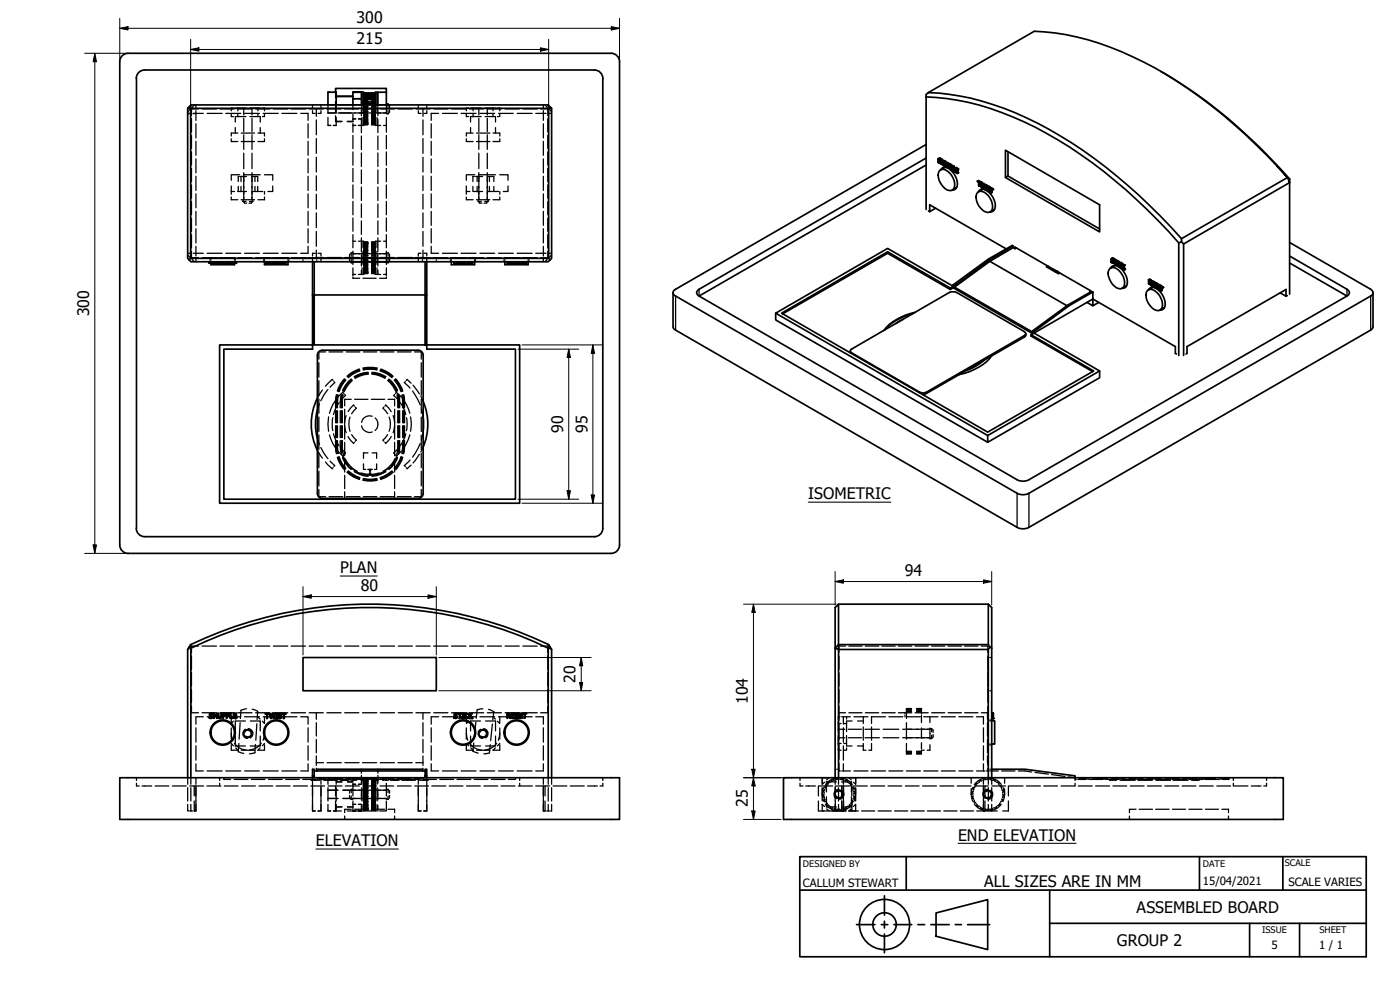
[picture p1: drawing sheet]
<svg xmlns="http://www.w3.org/2000/svg" width="420mm" height="297mm" viewBox="0 0 420 297" stroke-linecap="round" stroke-linejoin="round" font-family="sans-serif">
<defs><g id="words">
<g font-size="4.8">
<text x="107" y="6.8">300</text>
<text x="107" y="13.1">215</text>
<text x="26.7" y="94.9" transform="rotate(-90 26.7 94.9)">300</text>
<text x="169" y="129.9" transform="rotate(-90 169 129.9)">90</text>
<text x="176.3" y="129.9" transform="rotate(-90 176.3 129.9)">95</text>
<text x="242.6" y="149.8">ISOMETRIC</text>
<text x="102.1" y="172.1">PLAN</text>
<text x="271.5" y="172.8">94</text>
<text x="108.3" y="177.3">80</text>
<text x="172.7" y="204.9" transform="rotate(-90 172.7 204.9)">20</text>
<text x="224.5" y="211.3" transform="rotate(-90 224.5 211.3)">104</text>
<text x="224.5" y="242.2" transform="rotate(-90 224.5 242.2)">25</text>
<text x="94.8" y="253.9">ELEVATION</text>
<text x="287.5" y="252.2">END ELEVATION</text>
<text x="295.4" y="266">ALL SIZES ARE IN MM</text>
<text x="341.1" y="273.8">ASSEMBLED BOARD</text>
<text x="335.2" y="283.8">GROUP 2</text>
</g>
<g font-size="3.4">
<text x="241" y="266">CALLUM STEWART</text>
<text x="361" y="265.5">15/04/2021</text>
<text x="386.7" y="265.9">SCALE VARIES</text>
<text x="381.6" y="284.8">5</text>
<text x="395.9" y="284.6">1 / 1</text>
</g>
<g font-size="2.7">
<text x="241" y="260.1">DESIGNED BY</text>
<text x="361" y="260">DATE</text>
<text x="385.6" y="259.9">SCALE</text>
<text x="378.8" y="280.1">ISSUE</text>
<text x="396" y="280.1">SHEET</text>
</g>
</g></defs>
<!-- layer: Hidden (ISO) -->
<g fill="none" stroke="#000" stroke-width=".38">
<path d="M56.3 34h.8M56.3 34.1h.8M57 32.9l-.7 .7M57.5 35.6v4M58 34.1h.8M58.5 31.5l-.8 .7M58.6 31.5h.2v.9M58.8 33.2v.8h-.8M58.8 37.1v4.3M59.6 32.7h-2.1v2M60.6 32.7h4.4M61 34h-2.2v2.1"/>
<path d="M62.2 34h4.5M66 32.7h4.3M67.8 34h4.5M69.4 34.1v.9h.6M70 32.4h-.6v.9M70.6 35v1.6M70.6 38.3v1.6M70.7 32.4h3.1M70.7 35h3.1M71.4 39.9h-2v.9M71.4 32.7h4.2M71.4 32.4v.9"/>
<path d="M71.4 34.1v.9M72.4 39.9h4M73.2 32.4v2.1M73.2 35.5v4M73.4 34h4.5M75 32.4h3M75 35h3M75.6 32.4v2.1M75.6 35.5v4M76.7 32.7h4.3M77.4 39.9h2v.9M77.4 32.4v.9"/>
<path d="M77.4 34.1v.9M78.1 35v1.6M78.1 38.3v1.6M78.7 32.4h.7v.9M79 34h4.5M79.4 34.1v.9h-.7M82 32.7h4.4M84.6 34h4.5M87.4 32.7h4.3M90.2 34h2.3v2.1M92.5 37.1v4.3M92.8 32.7h4.2"/>
<path d="M93.8 31.5v.9M93.8 33.2v.8h.8M94.9 32.7v2.2M94.9 36v4.4M96.3 33.2v.8h-.9M96.3 31.5v.9M98.1 32.7h4.3M98.4 35.2v2.4h.9h-.9M98.4 31.5v2.5M98.4 31.4h2.4M98.4 33.9h2.4M98.4 27.7h.8"/>
<path d="M99.9 27.7h.8v1.7M100.7 30.3v3.5M100.7 34.7v1.8l1.9-.1M100.9 31.5v2.5M100.9 35.2v2.4h-.8M101.4 31.4h11.8M101.4 33.9h11.8M103.4 32.7h4.3M104.2 36.5h1.7M105.9 31.5v1.4M105.9 34.3v2M105.9 37v2.7"/>
<path d="M105.9 35.7h.8M105.9 37.6h.8M105.9 29.6h.8M107.6 35.7h.9M107.6 37.6h.9M107.6 29.6h.9M108.5 31.5v.4M108.5 32.3v2.4M108.5 35.7v4.1M108.6 31.5v2.5M108.6 35.2v2.4h.2M108.8 32.7h4.3"/>
<path d="M109.2 28h1.2M109.2 28.2h1.2M109.2 30.6h1.2M109.2 36h1.2M109.2 35.8h1.2M109.2 36.2h1.2M109.2 36.4h1.2M109.2 36.9h1.2M109.2 36.7h1.2M109.2 36.6h1.2M109.2 31.9h1.2M109.2 33.4h1.2"/>
<path d="M109.2 37.4h1.2M109.2 37.1h1.2M109.2 37h1.2M109.2 37.3h1.2M109.2 34.8h1.2M109.2 34.7h1.2M109.2 35.1h1.2M109.2 29.4h1.2M109.2 29.3h1.2M109.2 29.1h1.2M109.2 28.9h1.2M109.2 36.1h1.2"/>
<path d="M109.2 35.9h1.2M109.2 35.5h1.2M109.2 35.7h1.2M109.2 30.5h1.2M109.2 30.7h1.2M109.2 30.2h1.2M109.2 30.1h1.2M109.2 34.3h1.2M109.2 33.3h1.2M109.2 33.8h1.2M109.2 28.6h1.2M109.2 28.4h1.2"/>
<path d="M110.4 32.9h-1.2h1.2M110.4 32.4h-1.2h1.2M110.4 31.5h-1.2v2.5M110.4 35.2h-1.2l-.2 2.4M111.5 37.1h1.1h-1.1M111.5 31.5h1.1v2.5M111.5 35.2h1.1v2.4h.2M111.5 28h1.1M111.5 28.2h1.1M111.5 30.6h1.1M111.5 36h1.1M111.5 35.8h1.1"/>
<path d="M111.5 36.2h1.1M111.5 36.4h1.1M111.5 36.9h1.1M111.5 36.7h1.1M111.5 36.6h1.1M111.5 31.9h1.1M111.5 33.4h1.1M111.5 32.9h1.1M111.5 37.4h1.1M111.5 37.1h1.1M111.5 37h1.1M111.5 37.3h1.1"/>
<path d="M111.5 34.8h1.1M111.5 34.7h1.1M111.5 35.1h1.1M111.5 29.4h1.1M111.5 29.3h1.1M111.5 29.1h1.1M111.5 28.9h1.1M111.5 32.4h1.1M111.5 36.1h1.1M111.5 35.9h1.1M111.5 35.5h1.1M111.5 35.7h1.1"/>
<path d="M111.5 30.5h1.1M111.5 30.7h1.1M111.5 30.2h1.1M111.5 30.1h1.1M111.5 34.3h1.1M111.5 33.3h1.1M111.5 33.8h1.1M111.5 28.6h1.1M111.5 28.4h1.1M113.2 31.5v2.5M113.2 35.2l-.2 2.4M113.4 31.5v.4"/>
<path d="M113.4 32.3v2.4M113.4 35.7v4.1M113.4 31.4h2.6M113.4 33.9h2.6M113.4 37.6h.8M114.1 32.7h4.3M116 35.2v2.4h-.9M116 31.5v2.5M116 37.6v2.1M116 31.2h.1M116 34.1h.1M116.3 31.2h.2"/>
<path d="M116.3 34.1h.2M116.5 31.2v1M116.5 33.1v1M116.5 31.2l.1 .2M116.6 34l-.1 .1M116.8 31.5l.1 .8M116.9 33l-.1 .8M119.5 32.7h4.3M124.8 32.7h4.3M125.5 33.2v.8h.9M125.5 31.5v.9M126.9 32.7v2.2"/>
<path d="M126.9 36v4.4M128.1 31.5v.9M128.1 33.2v.8h-.9M129.4 37.1v4.3M130.2 32.7h4.2M131.6 34h-2.2v2.1M132.8 34h4.5M135.5 32.7h4.3M138.4 34h4.5M140 34.1v.9h.7M140.7 32.4h-.7v.9M140.9 32.7h4.3"/>
<path d="M141.2 35v1.6M141.2 38.3v1.6M141.3 32.4h3.1M141.3 35h3.1M142 39.9h-2v.9M142 32.4v.9M142 34.1v.9M143 39.9h4M143.7 32.4v2.1M143.7 35.5v4M144 34h4.5M145.6 32.4h2.4"/>
<path d="M145.6 35h2.4M146.2 32.7h4.3M146.2 32.4v2.1M146.2 35.5v4M148 34.1v.9h.7M148 39.9h2v.9M148.7 32.4h-.7v.9M148.7 35v1.6M148.7 38.3v1.6M149.3 32.4h.7v.9M149.6 34h4.5M150 34.1v.9h-.7"/>
<path d="M151.6 32.7h4.2M155.2 34h4.5M156.9 32.7h4.3M160.8 34h2.3v2.1M162.2 32.7h2.2v2M163.1 33.2v.8h.8M163.1 31.5v.9M163.1 37.1v4.3M163.6 31.5l.6 .7M164.4 35.6v4M164.7 34h.8M164.9 32.8l.6 .7"/>
<path d="M57.5 40.6v4M57.5 45.6v3.9M57.5 50.5v4M57.5 55.5v4M58.8 42.4v4.2M58.8 47.7v4.2M58.8 52.9v4.2M58.8 58.2v4.1M69.4 41.6v.9h2M69.4 55.8v2.5M69.4 59.1v.8h2M69.4 57.5h1"/>
<path d="M71.3 57.5h2.7M71.5 55.9v1.6M71.8 52.9h-.3v1.6M71.9 52.4h-2.5v1.7M72.1 52.9h1.9M72.3 55.9v1.6M72.3 52.9v1.6M72.4 59.9h4M72.4 42.5h4M72.9 59.9v.2M73.2 52.4h4.9M73.2 40.4v4.4"/>
<path d="M73.2 46v4.6M73.2 51.8v8.1M75.6 40.4v4.4M75.6 46v4.6M75.6 51.8v8.1M75.6 52.9h1.7v1.6M75.9 59.9v.2M76.5 52.9v1.6M76.5 55.9v1.6M77.3 55.9v1.6h-1.7M77.3 57.5h1.6M79.4 52.4h2.5v1.7"/>
<path d="M79.4 41.6v.9h-2M79.4 57.5v.8M79.4 59.1v.8h-2M81.9 55.8v1.7h-1.5M92.5 42.4v4.2M92.5 47.7v4.2M92.5 52.9v4.2M92.5 58.2v4.1M94.9 41.6v4.4M94.9 47.2v4.4M94.9 52.8v4.4M94.9 58.3v4.4"/>
<path d="M105.9 40.6v4M105.9 45.6v4M105.9 50.5v4M105.9 55.5v4M108.5 40.8v4.1M108.5 45.9v4.1M108.5 51v4.1M108.5 56.1v4.1M113.4 40.8v4.1M113.4 45.9v4.1M113.4 51v4.1M113.4 56.1v4.1"/>
<path d="M116 40.6v4M116 45.6v4M116 50.5v4M116 55.5v4M126.9 41.6v4.4M126.9 47.2v4.4M126.9 52.8v4.4M126.9 58.3v4.4M129.4 42.4v4.2M129.4 47.7v4.2M129.4 52.9v4.2M129.4 58.2v4.1"/>
<path d="M140 41.6v.9h2M140 55.8v2.5M140 59.1v.8h2M140 57.5h1M141.9 55.9v1.6M142 57.5h2.8M142.4 52.9h-.5v1.6M142.5 52.4h-2.5v1.7M142.7 52.9h2.1M143 59.9h4M143 42.5h4M143.2 52.9v1.6"/>
<path d="M143.2 55.9v1.6M143.5 59.9v.2M143.7 52.4h5M143.7 40.4v4.4M143.7 46v4.6M143.7 51.8v8.1M146.2 40.4v4.4M146.2 46v4.6M146.2 51.8v8.1M146.5 59.9v.2M146.6 52.9h1.6v1.6M146.9 52.9v1.6"/>
<path d="M146.9 55.9v1.6M148.2 55.9v1.6h-1.6M148.2 57.5h1.4M150 52.4h2.5v1.7M150 41.6v.9h-2M150 57.5v.8M150 59.1v.8h-2M152.5 55.8v1.7h-1.4M163.1 42.4v4.2M163.1 47.7v4.2M163.1 52.9v4.2M163.1 58.2v4.1"/>
<path d="M164.4 40.6v4M164.4 45.6v3.9M164.4 50.5v4M164.4 55.5v4M56.3 76h.8M56.3 76.5l.7 .7M57.5 60.5v3.9M57.5 65.5v3.9M57.5 70.4v4M57.5 75.4v1.9h2.1M57.7 77.8l.6 .7M58 76h.8v.8"/>
<path d="M58.8 63.4v4.2M58.8 68.6v4.3M58.8 73.9v2.1h2.2M58.8 77.6v.9M60.6 77.3h4.4M62.2 76h4.5M62.8 78.5v.2M62.8 78.9v.1M63.1 78.2v.5M63.1 78.9v.1M63.3 77.4v.6M63.3 78.5v.5"/>
<path d="M63.6 78.5v.2M63.6 78.9v.1M63.8 78.5v.2M63.8 78.9v.1M66 77.3h4.3M66.1 77.4h-3v.4M67.1 78.5v.2M67.1 78.9v.1M67.6 77.4h3v.4M67.8 78.5v.2M67.8 78.9v.1M67.8 76h4.5"/>
<path d="M68.1 78.5v.2M68.1 78.9v.1M68.8 78.5v.2M68.8 78.9v.1M70.3 78.5v.2M70.3 78.9v.1M70.4 77.4v.6M70.4 78.5v.5M70.6 78.2v.3M71 78.5v.2M71 78.9v.1M71.4 77.3h4.2"/>
<path d="M72.9 60.4h1M72.9 60.4l.1 .2M72.9 60.3v.1M73.2 60.8l.8 .1M73.4 76h4.5M74.9 60.4h1M75.6 60.8l-.9 .1M75.9 60.4l-.2 .2M75.9 60.3v.1M76.7 77.3h4.3M79 76h4.5M79.1 78.2v.3"/>
<path d="M79.4 77.4v.4M79.4 78.2v.3M80.1 78.5v.2M80.1 78.9v.1M80.3 78.5v.2M80.3 78.9v.1M81.2 78.5v.2M81.2 78.9v.1M81.4 78.5v.2M81.4 78.9v.1M81.7 78.5v.2M81.7 78.9v.1"/>
<path d="M82 78.5v.2M82 78.9v.1M82 77.3h4.4M82.2 77.4h-3.1v.4M82.2 78.5v.2M82.2 78.9v.1M82.9 78.5v.2M82.9 78.9v.1M83.1 78.5v.2M83.1 78.9v.1M83.5 78.5v.2M83.5 78.9v.1"/>
<path d="M83.6 77.4h3.1v.4M83.8 78.5v.2M83.8 78.9v.1M84.3 78.5v.2M84.3 78.9v.1M84.5 78.5v.2M84.5 78.9v.1M84.6 76h4.5M85.1 78.5v.2M85.1 78.9v.1M85.3 78.5v.2M85.3 78.9v.1"/>
<path d="M86.4 77.4v.4M86.4 78.2v.3M86.7 78.2v.3M87.4 77.3h4.3M90.9 78.2v.3M92.5 63.4v4.2M92.5 68.6v4.3M92.5 73.9v2.1h-2.3M92.8 77.3h4.2M92.9 77.4h-2v.4M93.8 77.6v.9M93.9 77.4h4"/>
<path d="M94.6 76h-.8v.8M94.9 63.9v4.4M94.9 69.5v4.4M94.9 75v2.3h2.2M95.1 77.3v.5M95.1 78.2v.3M95.4 76h.9v.8M96.3 77.6v.9M98.1 77.3h4.3M98.2 77.3h4.2M98.9 77.4h4M103.4 77.3h4.3"/>
<path d="M103.5 77.3h4.3M103.9 77.4h4M104.9 77.7l.2 .8M105.1 76.2l-.2 .8M105.3 78.7l.1 .2M105.4 75.9v1M105.4 77.8v1.1M105.4 75.9l-.1 .1M105.4 78.9h.2M105.4 75.9h.2M105.8 78.9h.1M105.8 75.9h.1"/>
<path d="M105.9 60.4v4M105.9 65.4v4M105.9 70.4v2M105.9 75.4v4M105.9 76.1h2.6M105.9 78.6h2.6M106.7 72.4h-.8v1.9M107.6 72.4h.9M108.5 61.2v4.1M108.5 66.3v4M108.5 71.4v4M108.5 76.5v3.3"/>
<path d="M108.6 75.4v4M108.6 76.1h4.6M108.6 78.6h4.6M108.8 77.3h4.3M108.8 77.3h4.2M108.8 72.4h-.2v1.9M108.9 77.4h4M109 72.4l.2 1.9h1.2M109.2 77.1h1.2M109.2 76.6h1.2M109.2 72.8h1.2M109.2 73h1.2"/>
<path d="M109.2 72.9h1.2M109.2 72.7h1.2M109.2 74.8h1.2M109.2 74.9h1.2M109.2 75.2h1.2M109.2 79h1.2M109.2 79.4h1.2M109.2 73.6h1.2M109.2 73.8h1.2M109.2 74.2h1.2M109.2 74h1.2M109.2 73.4h1.2"/>
<path d="M109.2 73.3h1.2M109.2 73.1h1.2M109.2 79.9h1.2M109.2 79.8h1.2M109.2 79.6h1.2M109.2 75.7h1.2M109.2 72.6h1.2M109.2 76.7h1.2M109.2 77.6h1.2M109.2 78.1h1.2M109.2 74.5h1.2M109.2 78.5h1.2"/>
<path d="M109.2 78h1.2M110.4 76.6h-1.2h1.2M110.4 78.1h-1.2h1.2M110.4 75.3l-1.2 .1v4M111.5 75.3l1.1 .1v4M111.5 77.1h1.1M111.5 76.6h1.1M111.5 72.8h1.1M111.5 73h1.1M111.5 72.9h1.1M111.5 72.7h1.1M111.5 74.8h1.1"/>
<path d="M111.5 74.9h1.1M111.5 75.2h1.1M111.5 79h1.1M111.5 79.4h1.1M111.5 73.6h1.1M111.5 73.8h1.1M111.5 74.2h1.1M111.5 74h1.1M111.5 73.4h1.1M111.5 73.3h1.1M111.5 73.1h1.1M111.5 79.9h1.1"/>
<path d="M111.5 79.8h1.1M111.5 79.6h1.1M111.5 75.7h1.1M111.5 72.6h1.1M111.5 76.7h1.1M111.5 77.6h1.1M111.5 78.1h1.1M111.5 74.5h1.1M111.5 78.5h1.1M111.5 78h1.1M112.8 72.4h-.2v1.9h-1.1M113 72.4l.2 1.9"/>
<path d="M113.2 75.4v4M113.4 61.2v4.1M113.4 66.3v4M113.4 71.4v4M113.4 76.5v3.3M113.4 76.1h2.6M113.4 78.6h2.6M113.4 72.4h.8M113.9 77.4h4M114.1 77.3h4.3M115.1 72.4h.9v1.9M116 60.4v4"/>
<path d="M116 65.4v4M116 70.4v2M116 75.4v4M116 78.9h.1M116 75.9h.1M116.3 78.9h.2M116.3 75.9h.2M116.5 75.9v1M116.5 77.8v1.1M116.5 75.9l.1 .1M116.6 78.7l-.1 .2M116.8 76.2l.1 .8"/>
<path d="M116.9 77.7l-.1 .8M118.9 77.4h4M119.4 77.3h4.3M119.5 77.3h4.3M124 77.4h4M124.8 77.3h4.3M125.5 77.6v.9M126.4 76h-.9v.8M126.8 77.3v.5M126.8 78.2v.3M126.9 63.9v4.4M126.9 69.5v4.4"/>
<path d="M126.9 75v2.3h-2.1M127.2 76h.9v.8M128.1 77.6v.9M128.9 77.4h2v.4M129.4 63.4v4.2M129.4 68.6v4.3M129.4 73.9v2.1h2.2M130.2 77.3h4.2M130.9 78.2v.3M132.8 76h4.5M135.2 78.2v.3M135.4 77.4v.4"/>
<path d="M135.4 78.2v.3M135.5 77.3h4.3M136.3 78.5v.2M136.3 78.9v.1M136.5 78.5v.2M136.5 78.9v.1M137 78.5v.2M137 78.9v.1M137.2 78.5v.2M137.2 78.9v.1M137.9 78.5v.2M137.9 78.9v.1"/>
<path d="M138 78.5v.2M138 78.9v.1M138.2 77.4h-3v.4M138.4 76h4.5M138.8 78.5v.2M138.8 78.9v.1M139.1 78.5v.2M139.1 78.9v.1M139.6 78.5v.2M139.6 78.9v.1M139.7 77.4h3v.4M140.4 78.5v.2"/>
<path d="M140.4 78.9v.1M140.5 78.5v.2M140.5 78.9v.1M140.9 77.3h4.3M141 78.5v.2M141 78.9v.1M141.2 78.5v.2M141.2 78.9v.1M141.6 78.5v.2M141.6 78.9v.1M142.4 77.4v.4M142.4 78.2v.3"/>
<path d="M142.7 78.2v.3M143.5 60.4h1M143.5 60.4l.1 .2M143.5 60.3v.1M143.8 60.8l.2 .1h.7M144 76h4.5M145.5 60.4h1M146.2 60.8l-.9 .1M146.2 77.3h4.3M146.5 60.4l-.2 .2M146.5 60.3v.1M149.6 76h4.5"/>
<path d="M151.3 78.2v.3M151.5 77.4v.4M151.5 78.2v.3M151.6 77.3h4.2M152.3 78.5v.2M152.3 78.9v.1M152.6 78.5v.2M152.6 78.9v.1M152.8 78.5v.2M152.8 78.9v.1M152.9 78.5v.2M152.9 78.9v.1"/>
<path d="M153 78.5v.2M153 78.9v.1M153.7 78.5v.2M153.7 78.9v.1M154.3 77.4h-3v.4M154.4 78.5v.2M154.4 78.9v.1M154.6 78.5v.2M154.6 78.9v.1M154.7 78.5v.2M154.7 78.9v.1M155.2 76h4.5"/>
<path d="M155.4 78.5v.2M155.4 78.9v.1M155.5 78.5v.2M155.5 78.9v.1M155.8 77.4h2.9v.4M156 78.5v.2M156 78.9v.1M156.7 78.5v.2M156.7 78.9v.1M156.9 77.3h4.3M157.4 78.5v.2M157.4 78.9v.1"/>
<path d="M157.5 78.5v.2M157.5 78.9v.1M158.5 77.4v.4M158.5 78.2v.3M158.7 78.2v.3M160.8 76h3.1M163.1 63.4v4.2M163.1 68.6v4.3M163.1 73.9v2.9M163.1 77.6v.9M164.2 77.8l-.6 .7M164.4 75.4v1.9h-2.2"/>
<path d="M164.4 60.5v3.9M164.4 65.5v3.9M164.4 70.4v4M164.7 76h.8M165.5 76.5l-.6 .7M105.9 80.4v1.9h.8M105.9 82.3v.4M105.9 83.1v.4h2M108.5 81.1v1.2h-.9M108.6 80.4v1.9h.2M108.9 83.5h4M109.2 80.2h1.2"/>
<path d="M109.2 80.6h1.2M109.2 80.7h1.2M109.2 81.8h1.2M109.2 81.6h1.2M109.2 81.4h1.2M109.2 82.1h1.2M109.2 82h1.2M109.2 81.3h1.2M109.2 81.1h1.2M109.2 80.9h1.2M109.2 81.7h1.2M110.4 80.4h-1.2l-.2 1.9"/>
<path d="M111.5 80.4h1.1v1.9h.2M111.5 80.2h1.1M111.5 80.6h1.1M111.5 80.7h1.1M111.5 81.8h1.1M111.5 81.6h1.1M111.5 81.4h1.1M111.5 82.1h1.1M111.5 82h1.1M111.5 81.3h1.1M111.5 81.1h1.1M111.5 80.9h1.1"/>
<path d="M111.5 81.7h1.1M113.2 80.4l-.2 1.9M113.4 81.1v1.2h.8M116 80.4v1.9h-.9M116 82.3v.4M116 83.1v.4h-2.1M95.7 108.8v4.3M95.7 114.2v4.4M95.7 119.7v4.3M96.8 117l-1.6 2.5M97.7 105.6h-2v2.1M98.4 116.9l-1.2 1.6-.9 1.8"/>
<path d="M98.7 105.6h4.2M99.9 114.2l-.2-.4-2 2.1M100.2 114.5l.3 .3-1.4 1.4M101 118.4l-.3 4M101.2 118.5l-.3 3.9M101.3 118.5l-.2 3.9M101.5 118.5l-.2 3.9M102.4 118.3l-.3 4.1M102.6 118.4l-.2 4M102.8 118.4l-.2 4M103 118.5l-.3 3.9M103.2 118l-.3-.3-1.6 1.5"/>
<path d="M103.4 113.7a8.5 8.5 0 0 0-2.2 3.6M103.4 118.3l.3 .4-1.4 1.4M103.5 113.8a9.7 9.7 0 0 0-2.1 3.6M103.6 113.9l-1 1.5-1 2.1M103.8 114a8.3 8.3 0 0 0-2 3.5M103.9 105.6h4.1M105.4 113.7a8.2 8.2 0 0 0-2.6 3.6M105.4 119.8h-2v2M105.5 113.8a9.2 9.2 0 0 0-2.5 3.5M105.6 114a9.1 9.1 0 0 0-2.5 3.4M105.7 114.2a9 9 0 0 0-2.4 3.3M106.4 119.8h4"/>
<path d="M107.9 110.7a9.3 9.3 0 0 0-3.8 2.2M107.9 111.1a8.8 8.8 0 0 0-3.5 2M107.9 110.9a9.4 9.4 0 0 0-3.6 2.1M108 111.3a8.3 8.3 0 0 0-3.5 2M108.9 110.4l1.5-.2 2.8 .2M109 110.8l1.4-.2 2.8 .2M109 110.6l1.4-.2 2.8 .2M109 111a8.3 8.3 0 0 1 4.1 0M109 105.6h4.1M110.5 111.7a8.8 8.8 0 0 0-4.2 1.3M110.5 111.9a8 8 0 0 0-4.1 1.3M110.6 112.1h-.2a8.3 8.3 0 0 0-3.9 1.3"/>
<path d="M110.6 112.3h-.2a8.8 8.8 0 0 0-3.8 1.2M111.4 119.8h4M111.6 112.1h.1a8.3 8.3 0 0 1 3.9 1.3M111.6 112.3h.1a8.8 8.8 0 0 1 3.8 1.2M111.6 111.7a8.8 8.8 0 0 1 4.2 1.3M111.6 111.9h.1a8.2 8.2 0 0 1 4 1.3M114 111.3a8.1 8.1 0 0 1 3.6 2M114.1 111.1a8.4 8.4 0 0 1 3.6 2M114.1 105.6h4.1M114.2 110.9a9.4 9.4 0 0 1 3.7 2.1M114.2 110.7a9.3 9.3 0 0 1 3.8 2.2M116.3 114.2a8.3 8.3 0 0 1 2.5 3.3"/>
<path d="M116.5 119.8h1.9v2M116.5 114a9.1 9.1 0 0 1 2.5 3.4M116.6 113.8a9.2 9.2 0 0 1 2.5 3.5M116.7 113.7a8.2 8.2 0 0 1 2.6 3.6M118.3 114l1 1.3 1 2.2M118.4 118.3l-.2 .4 1.3 1.4M118.4 113.9a8.8 8.8 0 0 1 2.1 3.6M118.6 113.8a9.7 9.7 0 0 1 2.1 3.6M118.7 118l.2-.3 1.6 1.5M118.7 113.7l1.2 1.5 1 2.1M119.1 118.5l.3 3.9M119.3 105.6h4.1"/>
<path d="M119.3 118.4l.3 4M119.5 118.4l.3 4M119.7 118.3l.3 4.1M120.6 118.5l.2 3.9M120.8 118.5l.2 3.9M121 118.5l.2 3.9M121.2 118.4l.2 4M121.7 114.5l-.4 .3 1.8 1.6M121.9 114.2l.3-.4 1.2 1.2M123.8 117.3l2.3 4.2M124 115.6l1.9 2.6M124.4 105.6h2v2.1"/>
<path d="M126.3 118.9l.7 1.4M126.4 108.8v4.3M126.4 114.2v4.4M126.4 119.7v4.3M95.2 135.1l1.6 2.4M95.2 131.6l.7 1.8M95.7 125.1v4.4M95.7 130.5v4.4M95.7 136v4.3M95.9 121.1l-.7 1.9M96.3 134.3l2.1 3.3M97.7 138.6l2 2 .2-.3"/>
<path d="M98.6 125.1l-.2 2.1 .2 2.2M98.9 130.5l1 2.7 .8 1.2M99.1 138.4l1.4 1.3-.3 .3M99.9 125.3l-.2 1.9 .2 2M100.1 130.2l.9 2.4 .7 1.1M100.7 120.1l-.8 1.2-1 2.7M100.7 132.2l.3 3.9M100.7 123.2v3.7M100.7 127.7v3.6M100.9 132.2l.3 3.9M100.9 123.2v3.7M100.9 127.7v3.6"/>
<path d="M101.1 132.2l.2 3.9M101.1 123.2v3.7M101.1 127.7v3.6M101.2 137.2a9.3 9.3 0 0 0 2.2 3.8M101.3 132.2l.2 3.9M101.3 123.2v3.7M101.3 127.7v3.6M101.3 135.3l1.6 1.5 .3-.3M101.4 137.1a8.5 8.5 0 0 0 2.1 3.7M101.6 137.1l1 2.1 1 1.5M101.7 120.8l-.7 1.1-.9 2.5M101.8 137a7.3 7.3 0 0 0 2 3.5"/>
<path d="M102.1 132.2l.3 4M102.1 123.2v3.7M102.1 127.7v3.6M102.3 134.5l1.4 1.4-.3 .3M102.4 132.2l.2 4M102.4 123.2v3.7M102.4 127.7v3.6M102.6 132.2l.1 3.5M102.6 123.2v3.7M102.6 127.7v3.6M102.7 132.2l.1 3.1 .3 1.3M102.7 123.2v3.7"/>
<path d="M102.7 127.7v3.6M102.8 137.3a7.9 7.9 0 0 0 2.6 3.6M102.9 136.6l1 2 .8 1.1M103 137.2a8.1 8.1 0 0 0 2.5 3.5M103.4 122.8v4M103.4 127.7v4M103.4 132.7v4M103.4 137.7v4M103.6 137.7a8.3 8.3 0 0 0 3.6 3.7M103.9 124.7a7.3 7.3 0 0 0 0 5.1M104.5 131l1.6 2 .3-.3M105 125.1a7.3 7.3 0 0 0 0 4.3"/>
<path d="M105.5 130.4l1.4 1.7-.3 .3M106.4 121.8l-.3-.3-1.6 2M106.6 122.2l.3 .3-1.4 1.6M108.5 127.7a2.4 2.4 0 0 0 3.2 1.9M109.1 139.2v1.6h.6M110.4 135.9h-1.3v1.6M111.7 124.9a2.42 2.42 0 0 0-3.2 1.8M111.7 135.9h1.3v1.6M112.6 125.4a2.54 2.54 0 0 1 0 3.7M113 139.2v1.6h-.6M115.2 122.2l-.3 .3 1.4 1.6M115.5 121.8l.3-.3 1.6 2"/>
<path d="M116.3 130.4l-1.4 1.7 .3 .3M116.8 125.1a6.1 6.1 0 0 1 0 4.3M117.4 131l-1.6 2-.3-.3M118 124.7a7.3 7.3 0 0 1 0 5.1M118.4 122.8v4M118.4 127.7v4M118.4 132.7v4M118.4 137.7v4M118.5 137.7a8.3 8.3 0 0 1-3.6 3.7M119.1 137.2a8.1 8.1 0 0 1-2.5 3.5M119.2 136.6l-1 2-.8 1.1M119.3 137.3a7.9 7.9 0 0 1-2.6 3.6"/>
<path d="M119.4 132.2l-.1 3.1-.3 1.3M119.4 123.2v3.7M119.4 127.7v3.6M119.5 134.5l-1.3 1.4 .2 .3M119.6 132.2l-.2 3.5M119.6 123.2v3.7M119.6 127.7v3.6M119.8 132.2l-.3 4M119.8 123.2v3.7M119.8 127.7v3.6M120 132.2l-.3 4M120 123.2v3.7"/>
<path d="M120 127.7v3.6M120.1 120.8l.7 1.1 1 2.5M120.3 137a9 9 0 0 1-2 3.5M120.5 135.3l-1.6 1.5-.2-.3M120.5 137.1a9.7 9.7 0 0 1-2.1 3.6M120.7 137.1a8.5 8.5 0 0 1-2.1 3.7M120.8 132.2l-.2 3.9M120.8 123.2v3.7M120.8 127.7v3.6M120.9 137.2l-.3 1-1.9 2.8M121 132.2l-.2 3.9M121 123.2v3.7"/>
<path d="M121 127.7v3.6M121.2 120.1l.7 1.2 1.1 2.7M121.2 132.2l-.2 3.9M121.2 123.2v3.7M121.2 127.7v3.6M121.4 132.2l-.2 3.9M121.4 123.2v3.7M121.4 127.7v3.6M121.8 130.2l-1 2.4-.7 1.1M122 125.3l.2 1.9-.2 2M123 130.5l-1.1 2.7-.7 1.2M123.1 138l-1.8 1.7 .4 .3"/>
<path d="M123.2 125.1a9.3 9.3 0 0 1 0 4.3M123.4 139.6l-1.2 1-.3-.3M125.9 136.3l-1.9 2.6M126.1 133.1l-2.3 4M126.4 125.1v4.4M126.4 130.5v4.4M126.4 136v4.3M126.5 122.6l.5 2.3M127 129.7l-.5 2.2M127 134.2l-.7 1.4M95.7 141.4v4.4M95.7 146.9v2.1h2"/>
<path d="M98.7 149h4.2M103.4 142.6v4M103.4 147.6v2h2M103.9 149h4.1M104.1 141.7a9.3 9.3 0 0 0 3.8 2.2M104.3 141.5a8.7 8.7 0 0 0 3.6 2.2M104.4 141.4l.9 .8 2.6 1.3M104.5 141.3l1.3 .9 2.2 1.1M105.3 140.3l2.1 1.5 1 .3M106.3 141.5a9.7 9.7 0 0 0 4.2 1.4M106.4 141.3a8.2 8.2 0 0 0 4.1 1.4M106.4 149.6h4"/>
<path d="M108.3 141.9l2.6 .5M108.9 144.1l1.5 .2 2.8-.2M109 143.7l1.4 .2 2.8-.2M109 143.9l1.4 .2 2.8-.2M109 143.6a8.3 8.3 0 0 0 4.1 0M109 149h4.1M109.2 142.4l1.8 .1M110.4 140.8h.6v.6M110.9 140.8v.5M110.9 141.8v.6M110.9 142.5h.1M111 142v.5"/>
<path d="M111.1 142v.5M111.2 142.5h-.1M111.3 140.8v.5M111.3 141.8v.6M111.3 142.4h-.1M111.4 149.6h4M111.8 140.8h-.7v.6M112.9 142.4l-1.8 .1M113.8 141.9l-2.5 .5M114.1 149h4.1M115.7 141.3a8.2 8.2 0 0 1-4.1 1.4M115.8 141.5a9.7 9.7 0 0 1-4.2 1.4"/>
<path d="M116.8 140.3l-2.1 1.5-1 .3M117.6 141.3l-2.5 1.6-1.1 .4M117.7 141.4l-.9 .8-2.7 1.3M117.9 141.5a8.7 8.7 0 0 1-3.7 2.2M118 141.7a9.3 9.3 0 0 1-3.8 2.2M118.4 142.6v4M118.4 147.6v2h-1.9M119.3 149h4.1M126.4 141.4v4.4M126.4 146.9v2.1h-2M56.6 194.7l-.3 .2M57.2 193.4v.4"/>
<path d="M57.3 194.1v.4l-.3 .1M57.5 196.8v4M59.6 193.9h-2.1v1.9M60.6 193.9h4.4M66 193.9h4.3M71.4 193.9h4.2M76.7 193.9h4.3M82 193.9h4.4M87.4 193.9h4.3M92.8 193.9h4.2M98.1 193.9h4.3M103.4 193.9h4.3"/>
<path d="M108.8 193.9h4.3M114.1 193.9h4.3M119.5 193.9h4.3M124.8 193.9h4.3M130.2 193.9h4.2M135.5 193.9h4.3M140.9 193.9h4.3M146.2 193.9h4.3M151.6 193.9h4.2M156.9 193.9h4.3M162.2 193.9h2.2v1.9M164.4 196.8v4"/>
<path d="M164.6 194.1l-.1 .4 .4 .1M164.7 193.4l-.1 .4M165.2 194.7l.3 .2M251.8 196.8v4M253.7 193.9h-1.9v1.9M254.8 193.9h3.9M259.7 193.9h4M264.7 193.9h4M269.6 193.9h4M274.6 193.9h4M279.6 193.9h3.9M284.5 193.9h4"/>
<path d="M289.5 193.9h4M294.5 193.9h2v1.9M296.5 196.8v9.1M296.5 197.3h.4M297.2 197.3h.4M57.5 201.9v4M57.5 206.9v3.9M57.5 211.8v2.1h2.1M58.8 218.4v4.3M60.6 213.9h4.4M61 215.1h-2.2v2.2M62.2 215.1h4.5"/>
<path d="M66 213.9h4.3M67.8 215.1h4.5M69.4 213.9v.3M69.4 214.7v2.1M69.4 218.4v3.3M70 216.4l-.6 .7M71.4 213.9h4.2M71.4 215.1l-.7 .7M72.1 216.8l-.3 5M73.4 215.1h4.5M73.5 219.7a1 1 0 0 1 1.4-.5 1 1 0 0 1 .3 1.5 1 1 0 0 1-1.5 .1M73.7 218.8a1.44 1.44 0 0 0-.8 1.6 1.44 1.44 0 0 0 1.3 1.1"/>
<path d="M73.7 216.3h-3.1v3M74 212.6l-1.7 .5-.2 2.5M74.5 218.6a1.49 1.49 0 0 1 1.4 1.2 1.49 1.49 0 0 1-.8 1.6M74.9 219a1.22 1.22 0 0 1 .5 1.7 1.22 1.22 0 0 1-1.8 .4 1.22 1.22 0 0 1-.1-1.8M75.1 216.3h3v3M75.4 219.4a1.23 1.23 0 0 0-1.8-.2 1.23 1.23 0 0 0 0 1.8 1.23 1.23 0 0 0 1.8-.2M75.7 212.8l1.6 .6-.1 2.5M76.7 213.9h4.3M77.1 217.2l-.3 4.9M77.4 215.1l.6 .7M78.7 216.4l.7 .7M79 215.1h4.5"/>
<path d="M79.4 215.1v1.7M79.4 218.4v3.3M81.9 213.9v.3M81.9 214.7v.4M82 213.9h4.4M84.6 215.1h4.5M87.4 213.9h4.3M90.2 215.1h2.3v2.2M92.5 218.4v4.3M92.8 213.9h4.2M94.9 213.9v1.9M94.9 216.8v4"/>
<path d="M98.1 213.9h4.3M103.4 213.9h4.3M108.8 213.9h4.3M114.1 213.9h4.3M119.5 213.9h4.3M124.8 213.9h4.3M126.9 213.9v1.9M126.9 216.8v4M129.4 218.4v4.3M130.2 213.9h4.2M131.6 215.1h-2.2v2.2M132.8 215.1h4.5"/>
<path d="M135.5 213.9h4.3M138.4 215.1h4.5M140 213.9v.3M140 214.7v2.1M140 218.4v3.3M140.7 216.4l-.7 .7M140.9 213.9h4.3M142 215.1l-.7 .7M142.8 216.7l-.5 5M144 215.1h4.5M144.1 219.7a1.02 1.02 0 0 1 1.4-.4 1.02 1.02 0 0 1 .3 1.5 1.02 1.02 0 0 1-1.5 0M144.2 216.3h-3v3"/>
<path d="M144.3 218.8a1.45 1.45 0 0 0-.8 1.6 1.45 1.45 0 0 0 1.3 1.1M144.9 212.6l-1.7 .4-.3 2.5M145.2 218.6a1.49 1.49 0 0 1 1.2 1.2 1.49 1.49 0 0 1-.7 1.6M145.5 219a1.22 1.22 0 0 1 .5 1.7 1.22 1.22 0 0 1-1.8 .4 1.22 1.22 0 0 1-.1-1.8M145.7 216.3h3v3M146 219.4a1.26 1.26 0 0 0-1.9-.2 1.26 1.26 0 0 0 0 1.8 1.26 1.26 0 0 0 1.9-.2M146.2 213.9h4.3M146.6 212.8l1.6 .7-.3 2.5M147.8 217.2l-.5 5M148 215.1l.7 .7M149.3 216.4l.7 .7M149.6 215.1h4.5"/>
<path d="M150 215.1v1.7M150 218.4v3.3M151.6 213.9h4.2M152.5 213.9v.3M152.5 214.7v.4M155.2 215.1h4.5M156.9 213.9h4.3M160.8 215.1h2.3v2.2M163.1 218.4v4.3M164.4 201.9v4M164.4 206.9v3.9M164.4 211.8v2.1h-2.2"/>
<path d="M251.6 218.8h2M251.6 216.4v3.1M251.6 217.1h.8M251.8 213.9h1.9M251.8 201.9v4M251.8 206.9v3.9M251.8 211.8v4.3M251.8 217.3v4.7M252.1 215.1h-.5v.7M252.6 215.1h2.6M253.1 215.1v2.2M253.1 218.4v4.3"/>
<path d="M254.1 216.4v.7h-.9M254.1 216.3h1.6M254.1 215.1v.7M254.1 217.1v2.4M254.6 218.8h4M254.8 213.9h3.9M256.3 215.1h4.2M257.4 216.3h1.7M259.1 215.1v2M259.1 218.1v4M259.6 218.8h4.3M259.7 213.9h4"/>
<path d="M261.5 215.1h4.2M261.6 215.1v2M261.6 218.1v4M264.7 213.9h4M265 218.8h4.7M266.8 215.1h4.2M269.6 213.9h4M270.9 218.8h8.2M271.6 213.9v.3M271.6 214.7v.4M272 215.1h4.2M272 213.4h1.6"/>
<path d="M272 216.8v5M272 213.1h1.6M272 213.5h1.6M272 212.6h1.6M273.6 212.6h-1.6v.2M273.6 213l-1.6-.1v2.7M274.6 213.9h4M275.1 212.6h1.4v.2M275.1 213l1.4-.1v.4l-1.4 .1M275.1 213.1h1.4M275.1 213.5h1.4M275.1 212.6h1.4"/>
<path d="M276.5 213.6v.6M276.5 214.7v2.1M276.5 218.4v3.1M277.2 215.1h4.3M279.1 215.1v1.7M279.1 218.4v3.3M279.1 218.6h.1M279.4 218.6h.2M279.6 213.9h3.9M279.6 218.6v1M279.6 218.6l.1 .1M279.9 218.9l.1 .9"/>
<path d="M282.5 215.1h4.2M284.5 213.9h4M287.8 215.1h4.2M289.5 213.9h4M293.1 215.1h2v2.2M295.1 218.4v4.3M296.4 213.9v1.9M296.4 216.8v4M296.5 211.8v2.1h-2M296.5 206.9v3.9M296.5 205.3v1.9h.4M296.5 216.3h.4"/>
<path d="M296.9 216h-.4v3M297.2 216.3h.4M297.2 216h.4M297.2 207.2h.4M297.6 214.2h.2M297.6 214.6h.2M297.6 214.7h.2M297.6 215.3h.2M297.6 214.9h.2M297.6 215.5h.2M297.6 214h.2M297.6 214.1h.2"/>
<path d="M297.6 214.4h.2M297.6 215.4h.2M297.6 215.6h.2M297.6 214.8h.2M297.6 214.3h.2M297.6 215.2h.2M297.9 214.2h.2M297.9 214.6h.2M297.9 214.7h.2M297.9 215.3h.2M297.9 214.9h.2M297.9 215.5h.2"/>
<path d="M297.9 214h.2M297.9 214.1h.2M297.9 214.4h.2M297.9 215.4h.2M297.9 215.6h.2M297.9 214.8h.2M297.9 214.3h.2M297.9 215.2h.2M41 235v.8h.8M41 233.3v.9M42.6 235.8h2.9M46.5 235.8h4.2"/>
<path d="M51.8 235.8h4.1M56.3 233.3v2M56.3 236.3v4M57 235.8h4.1M57.3 233.3v2M57.3 236.3v4M58.3 235.8v3M58.8 235.8v7.5h-.2M58.8 223.8v4.3M58.8 229.2v2.1h2.2M58.8 233.3v2M62.1 235.8h4.2"/>
<path d="M62.2 231.3h4.5M65.9 233.3v.9M65.9 235v.8M67.2 233.7v.2h2M67.2 233.3v.2M67.3 235.8h4.1M67.8 231.3h4.5M69.4 220.1l.1 1 .3 1M69.4 223.4v1.7h2l-.7-.7M69.4 223.1l.6 .7M70.3 233.9h4.1M70.4 223a4.6 4.6 0 0 0 3.5 2"/>
<path d="M70.6 220.8v3h3.1M71.7 223.1l-.2 2.4 1.7 .5M72.4 225.1h4M72.5 235.8h4.1M73.4 231.3h4.5M75.4 233.9h4.1M76.6 223.4l-.1 2.5-1.6 .3M77.7 235.8h4.2M78.1 220.8v3h-3M78.4 223a4.6 4.6 0 0 1-3.5 2M79 231.3h4.5M79.4 220.1l-.1 1-.4 1"/>
<path d="M79.4 223.4v1.7h-2l.6-.7M79.4 223.1l-.7 .7M80.6 233.9h4.1M82.9 235.8h4.2M84.6 231.3h4.5M85.7 233.9h4.2M88.1 235.8h4.2M90.9 233.9h4.1M92.5 223.8v4.3M92.5 229.2v2.1h-2.3M93.3 235.8h4.1M93.4 233.9v.2h2.5"/>
<path d="M93.8 233.7v9.6h.8M93.8 233.3v.2M94.7 233.9v.2M94.9 228.8h2.2M94.9 221.9v4M94.9 226.8v2.9M94.9 230.5v.8M95.2 233.3v.2M95.2 233.7v.2M95.7 233.7h2M96 233.9h4.1M96.3 235.8v7.5h-.9h.9v-2"/>
<path d="M96.3 233.3v2M97.2 234.1h2.7M97.7 233.4l-2 .1M98.2 228.8h4.2M98.4 233.3h.9zM98.4 239.6h3M98.4 237.1h3M98.4 233.3v2M98.4 236.3v4M98.5 235.8h4.1M98.7 233.7h4.2M98.7 233.4h4.2"/>
<path d="M99.7 233.9v.2M100.1 233.3h.8v2M100.5 234l-.3 .1M100.5 233.9v.2h.8M100.7 233.7h.1M100.7 233.6v.1M100.7 235.8v3M100.9 234.6h1.7M100.9 236.3v4M100.9 233.4l-.1 .1M101.1 233.4l.1 .1M101.2 233.9h4.1"/>
<path d="M101.2 233.6l.1 .1M102.1 234.1h1.1M102.2 233.6l-.1 .1M102.4 233.4l-.2 .1M102.6 233.4v.1M102.7 233.6v.1M102.7 233.7h.1M102.9 233.9v.2M102.9 239.6h5.6M102.9 237.1h5.6M103.4 233.9v.2h1.1M103.5 228.8h4.3"/>
<path d="M103.6 235.8h4.2M103.7 233.9v.2M103.9 233.7h4.1M103.9 233.4h4.1M104.3 234.6h1.6M104.7 233.9v.2M104.9 238.7l.2 .8M105.1 237.2l-.2 .8M105.3 234.1h1.1M105.3 239.7l.1 .1M105.4 236.8v1.1M105.4 238.8v1"/>
<path d="M105.4 236.8l-.1 .2M105.4 239.8h.2M105.4 236.8h.2M105.8 239.8h.1M105.8 236.8h.1M105.9 235.3h.8M105.9 235v3.8M106.1 233.9v.2M106.3 233.9h4.1M106.7 233.3h-.8v.9M106.9 234l-.3 .1M106.9 233.9v.2"/>
<path d="M107.6 233.3h.9h-.9M107.6 235.3h.9M108.5 234.1h1.9M108.5 231.3v.7M108.5 232.6v2.4M108.5 236.7v3.3M108.6 239.6h4.6M108.6 237.1h4.6M108.6 233.3v2M108.6 236.3v4M108.8 228.8h4.2M108.8 235.8h4.2"/>
<path d="M109 233.7h4.1M109 233.4h4.1M109.1 233.4v.1M109.1 233.7h.1M109.2 239.1h1.2M109.2 238.6h1.2M109.2 234.4h1.2M109.2 233.9h1.2M109.2 235h1.2M109.2 235.1h1.2M109.2 235.5h1.2M109.2 233.3v2h1.2"/>
<path d="M109.2 239h1.2M109.2 239.5h1.2M109.2 234.3h1.2M109.2 234.6h1.2M109.2 235.2h1.2M109.2 234.8h1.2M109.2 237.6h1.2M109.2 237.7h1.2M109.2 237.2h1.2M109.2 233.6h1.2M109.2 236.2h1.2M109.2 236.3h1.2"/>
<path d="M109.2 236.7h1.2M109.2 238.1h1.2M109.2 234h1.2M109.2 235.9h1.2M109.2 235.8h1.2M109.2 240h1.2M109.2 235.4h1.2M109.2 236.1h1.2M110.4 238.6h-1.2h1.2M110.4 238.1h-1.2h1.2M110.4 239.1h-1.2h1.2M110.4 237.6h-1.2h1.2"/>
<path d="M110.4 236.3h-1.2v4M110.9 233.5v.2M111 233.4l-.1 .1M111.1 233.4l.1 .1M111.3 233.5v.2M111.4 233.9h4.2M111.5 239.1h1.1M111.5 238.6h1.1M111.5 234.1h1.9M111.5 234.4h1.1M111.5 233.9h1.1M111.5 235h1.1"/>
<path d="M111.5 235.1h1.1M111.5 235.5h1.1M111.5 239h1.1M111.5 239.5h1.1M111.5 234.3h1.1M111.5 234.6h1.1M111.5 235.2h1.1M111.5 234.8h1.1M111.5 237.6h1.1M111.5 237.7h1.1M111.5 237.2h1.1M111.5 233.6h1.1"/>
<path d="M111.5 236.2h1.1M111.5 236.3h1.1M111.5 236.7h1.1M111.5 238.1h1.1M111.5 234h1.1M111.5 236.3h1.1v4M111.5 235.9h1.1M111.5 235.8h1.1M111.5 240h1.1M111.5 235.4h1.1M111.5 236.1h1.1M112.6 233.3v2h-1.1"/>
<path d="M113 233.4v.1M113 233.7h.1M113.2 233.3v2M113.2 236.3v4M113.4 239.6h2.6M113.4 237.1h2.6M113.4 231.3v.7M113.4 232.6v2.4M113.4 236.7v3.3M114 235.8h4.2M114.1 233.7h4.1M114.1 228.8h4.3"/>
<path d="M114.1 233.4h4.1M114.9 233.9v.2h.3M115.8 234l-.3 .1M115.8 233.9v.2h.8M116 233.3v.9M116 235v3.8M116 239.8h.1M116 236.8h.1M116.3 239.8h.2M116.3 236.8h.2M116.5 236.8v1.1M116.5 238.8v1"/>
<path d="M116.5 236.8l.1 .2M116.6 233.9h4.1M116.6 239.7l-.1 .1M116.8 237.2l.1 .8M116.9 238.7l-.1 .8M117.2 233.9v.2M118.2 233.9v.2M118.4 233.9v.2h-1.1M118.7 234.1h1.1M118.9 233.9h.1M119.3 233.7h4.1M119.3 235.8h4.1"/>
<path d="M119.3 233.4h4.1M119.4 233.6v.1M119.4 228.8h4.3M119.6 233.4l-.1 .1M119.8 233.4l.1 .1M120 233.7h.1M120 233.6v.1M120.6 234.1h1.1M120.8 233.7h.1M120.8 233.6v.1M121 233.4v.1M121.2 233.4l.1 .1"/>
<path d="M121.3 233.9v.2M121.4 233.7h.1M121.4 233.6v.1M121.7 233.9h4.2M122.2 234l-.3 .1M122.2 233.9v.2h2.5M123.4 233.9v.2M124.4 233.4l2 .1M124.5 235.8h4.1M124.8 228.8h2.1M125.5 235.8v7.5h.9M125.5 233.3v2"/>
<path d="M126.4 233.7h-2M126.9 233.9h4.1M126.9 221.9v4M126.9 226.8v2.9M126.9 230.5v.8M127 233.3v.2M127 233.7v.2M127.2 233.9v.2M128.1 233.3v.2M128.1 233.7v6.8M128.5 233.9v.2h-2.6M129.4 229.2v2.1h2.2"/>
<path d="M129.4 223.8v4.3M129.6 235.8h4.2M132 233.9h4.1M132.8 231.3h4.5M134.8 235.8h4.1M137.2 233.9h4.1M138.4 231.3h4.5M140 220.1l.4 2M140 223.4v1.7h2l-.7-.7M140 223.1l.7 .7M140 235.8h4.1M141 223a4.3 4.3 0 0 0 3.5 2"/>
<path d="M141.2 220.8v3h3M142.2 222.9l-.3 2.5 1.6 .6M142.3 233.9h4.1M143 225.1h4M144 231.3h4.5M145.2 235.8h4.2M147.1 223.4l-.2 2.5-1.7 .3M147.4 233.9h4.2M148.7 220.8v3h-3M149 223a4.6 4.6 0 0 1-3.5 2M149.6 231.3h4.5M150 220.1l-.5 2"/>
<path d="M150 223.4v1.7h-2l.7-.7M150 223.1l-.7 .7M150.4 235.8h4.2M154.7 233.7v.2h-2.1M154.7 233.3v.2M155.2 231.3h4.5M155.6 235.8h4.2M156 233.3v.9M156 235v.8M160.8 235.8h4.1M163.1 235.8v7.5h.5v-3M163.1 223.8v4.3"/>
<path d="M163.1 229.2v2.1h-2.3M163.1 233.3v2M163.6 235.8v3M164.5 233.3v2M164.5 236.3v4M165.5 233.3v2M165.5 236.3v4M166 235.8h4.1M171.1 235.8h4.2M176.3 235.8h3M180.9 233.3v.9M180.9 235v.8h-.8"/>
<path d="M240.1 235v.8h.9M240.1 233.3v.9M241.8 235.8h2.9M245.6 235.8v3M245.7 235.8h4.2M246.8 236.3v4M247.1 238.6l-.1 .1M247.1 238.9v.2M247.1 237.4v.2M247.2 236.3a5 5 0 0 0 0 4.1M247.3 237.1l-.2 .2M247.3 239.1l.1 .3"/>
<path d="M247.3 238.2l-.1 .4M247.3 237.6v.4M247.5 239.6v.4M247.5 236.9l-.2 .3M247.6 236v.2M247.6 236.3v.3M247.8 235.8l-.1 .1M248 239.1v3h3M248.1 234l.7-.7h-2v2l.7-.6M248.2 235.6l-.3 .2M248.5 234.9v.2M248.5 235.1l-.1 .3"/>
<path d="M248.9 234.7h-.2M249.2 234.7h-.3M249.7 234.2l-.2 .3M249.7 233.3h4M249.7 234l-.1 .2M249.9 234h.5M250.6 233.3v2M250.6 230.8h.4M250.7 235.8v7.5M251 237.4a1.24 1.24 0 0 1 1.8 .2 1.24 1.24 0 0 1-.4 1.8 1.24 1.24 0 0 1-1.8-.5M251 235.8h4.1M251 233.8l-.2 .2"/>
<path d="M251 234.6h-3v3M251.1 237.6a.99 .99 0 0 1 1.4 .1 .99 .99 0 0 1-.2 1.4 .99 .99 0 0 1-1.4-.4M251.1 239.3a1.22 1.22 0 0 1-.2-1.8 1.22 1.22 0 0 1 1.8 0 1.22 1.22 0 0 1-.2 1.8M251.2 233.6l-.2 .1M251.3 233.4a4.4 4.4 0 0 0-3.5 2M251.3 233.6l.2 .1M251.4 230.8h.4M251.5 233.7l.3 .2M251.6 236.8a1.49 1.49 0 0 0-1.3 1.3 1.49 1.49 0 0 0 .8 1.5M251.6 224.4v.7h.8M251.6 221.3h2M251.6 220.7v3.1"/>
<path d="M251.6 223.1h.8M251.7 233.3v2M251.7 236.3v4M251.8 229v2.3h.4M251.8 223.2v4.6M252.3 233.3h.1a4.9 4.9 0 0 1 3.4 2.1M252.5 237a1.49 1.49 0 0 1 .7 1.6 1.49 1.49 0 0 1-1.2 1.2M252.5 233.8l-.3 .1M252.5 234.6h3v3M252.6 235.8v3M252.7 233.7h-.2M252.7 231.3h2.5"/>
<path d="M252.7 235.8v3M252.9 233.7l.1 .2M253 233.9l.2 .2M253.1 223.8v4.3M253.1 229.2v2.1M253.1 233.3v2M253.2 235.8v7.5h-.2M253.2 223.1h.9v.7M254.1 224.4v.7h-.9M254.1 223.8h1.6M254.1 234.2h-.6M254.1 220.7v2.4"/>
<path d="M254.2 234.2l.1 .2M254.3 234.5l.1 .2M254.6 221.3h4M254.7 234.9l.3 .2M255.1 235l.2 .1M255.3 235.2l.1 .2M255.3 235.4l.2 .4M255.5 234l-.7-.7h2v2l-.7-.6M255.5 239.1v3h-3M255.6 236l.2 .3M255.7 235.8v3M255.9 236.2l.2 .1"/>
<path d="M256 236.7h.1M256 236.7v.3M256.1 235.8h4.2M256.2 236.5v.2M256.2 237.3l.1 .3M256.2 239.5l-.2 .3M256.2 238.7l.1 .4M256.3 231.3h4.2M256.3 236.3a5.3 5.3 0 0 1 0 4M256.3 238.1l-.1 .3M256.4 239.4l-.1 .2M256.4 239.1h.1"/>
<path d="M256.4 237.6h.1M256.5 237.9l-.1 .2M256.5 239.1l-.1 .2M256.5 237.6v.1M256.8 236.3v4M257.4 223.8h1.7M259.1 223.1v2h.8M259.6 221.3h4.3M261.3 235.8h4.2M261.5 231.3h4.2M261.6 223.1v2h-.9M265 221.3h4.7"/>
<path d="M266.5 235.8h4.1M266.8 231.3h4.2M270.9 221.3h8.2M271.7 235.8h4.1M272 231.3h4.2M272 223.1v2.6M272 226v.2h1.6M272 225.5h1.6M272 225.9h1.6M272 225.4h1.6M275.1 225.5h1.4M275.1 225.9h1.4"/>
<path d="M275.1 225.4h1.4M276.5 222.9v1.7M276.5 226v.2h-1.4M276.9 235.8h4.2M277.2 231.3h4.3M277.4 225.1h-.9v.6M279.1 223.4v1.7h-.8M279.1 221.6h.1M279.4 221.6h.2M279.6 220.6v1M279.7 221.4l-.1 .2M280 220.4l-.1 .9"/>
<path d="M282.1 235.8h4.2M282.5 231.3h4.2M287.3 235.8h4.1M287.8 231.3h4.2M291.5 238.4l.4 2M291.5 233.3v1.7M291.5 236.7v1.7M291.7 237.9l.1 .2M291.8 239.1v.2M291.8 237.6v.2M291.8 239.4l.4 .4M291.9 236.3l-.4 2.1"/>
<path d="M291.9 238.1l.1 .3M292 239.1h.1M292 237.6h.1M292 238.7v.4M292.1 236.5v.2M292.1 237.3l-.1 .3M292.2 236.7v.3M292.3 236.2l-.1 .1M292.5 235.8h4.1M292.6 236l-.2 .3M292.8 235.4h.1M292.9 235.3l-.1 .1"/>
<path d="M292.9 235.4l-.1 .4M293.1 231.3h2.5M293.6 234.9l-.6 .2M294 234.2l-.2 .5M294.2 234.2h.1M294.4 234.2h.3M295.1 223.8v4.3M295.1 229.2v2.1M295.1 233.3v2M295.1 235.8v7.5M295.3 233.9l-.3 .2M295.4 233.7l-.1 .2"/>
<path d="M295.5 237.6a1.26 1.26 0 0 1 1.8-.2 1.26 1.26 0 0 1 0 1.9 1.26 1.26 0 0 1-1.8-.2M295.5 233.7h.2M295.6 235.8v3M295.8 233.8l.3 .1M295.9 237.5a.99 .99 0 0 1 1.4 .4 .99 .99 0 0 1-.4 1.4 .99 .99 0 0 1-1.4-.7M296 233.4a4.9 4.9 0 0 0-3.6 2M296 231.3h.9M296.1 237.2a1.23 1.23 0 0 0-.8 1.6 1.23 1.23 0 0 0 1.8 .6 1.23 1.23 0 0 0 .3-1.8M296.4 226.8l.1 2.9M296.4 221.9v4M296.5 236.8a1.46 1.46 0 0 0-1.5 1 1.46 1.46 0 0 0 .6 1.7M296.5 230.5v.8"/>
<path d="M296.5 230.8h.4M296.5 223.3h.4M296.5 220.5v3h.4M296.6 233.3v2M296.6 236.3v4M296.7 233.7l-.3 .2M296.7 233.6h.2M296.7 233.6v.1M297 233.4a4.7 4.7 0 0 1 3.5 2M297.1 233.6l.1 .1M297.2 233.8l.3 .2M297.2 231.3h2.4"/>
<path d="M297.2 223.3h.4M297.2 223.5h.4M297.2 230.8h.4M297.3 237.2a1.46 1.46 0 0 1 .6 1.6 1.46 1.46 0 0 1-1.4 1M297.6 233.3v2M297.6 236.3v4M297.7 235.8h4.1M297.8 234h.3M298.1 234h.2M298.4 234l.2 .2M298.6 234.2l.2 .3M299 234.7h.3"/>
<path d="M299.4 234.7h.2M299.7 234.9l.1 .2M299.7 235.1l.1 .3M300 235.6l.3 .2M300.4 235.8l.1 .1M300.5 236.3l.1 .3M300.6 236v.2M300.6 231.3h4M300.7 236.8l.2 .4M300.7 239.6v.4M300.9 238.2l.3 .5M301 239.1l-.1 .2"/>
<path d="M301 237.1l.1 .2M301 237.6l-.1 .3M301.1 236.3l.4 2.1M301.1 237.4v.2M301.2 238.9l-.1 .2M301.5 238.4l-.4 2M301.5 233.3v1.7M301.5 236.7v1.7M302.6 235.8v3M302.8 235.8h4.2M305.6 231.3h2l2 .3M308 235.8h4.2"/>
<path d="M310.6 231.8l4 .5M313.2 235.8h4.2M315.6 232.4l4 .6M318.5 235.8h4.1M320.6 233.1l2 .2v.9M322.6 233.9h.4M322.6 235v.8M323.5 233.9h2.4M323.6 235.8h4.2M323.8 233.3v.2M323.8 233.7v.2M324.2 233.3v.2"/>
<path d="M324.2 233.7v.2M324.7 233.7h2.1M326.8 233.4l-2.1 .1M326.9 233.9h4M327.9 233.7h4.4M327.9 233.4h4.4M328.8 235.8h4.2M329.4 233.6l-.1 .1M329.5 233.4l-.1 .1M329.7 233.4l.1 .1M329.9 233.7h.1M329.9 233.6v.1"/>
<path d="M330.8 233.7h.1M330.8 233.6v.1M331 233.4l-.2 .1M331.2 233.4v.1M331.3 233.6v.1M331.9 233.9h4M333 233.9v.2h2.1M333.4 233.7h4.3M333.4 233.4h4.3M333.9 233.9v.2M334 235.8h4.1M336.2 234.1h4.3"/>
<path d="M336.8 233.9v.2M336.9 233.9h4M337.8 233.9v.2M338.8 233.7h4.4M338.8 233.4h4.4M339.2 235.8h4.1M340.6 233.9v.2M341.6 233.9v.2h4.2M341.9 233.9h4M343.9 233.9v.2M344.2 233.7h4.4M344.2 233.4h4.4"/>
<path d="M344.4 235.8h4.2M346.9 234.1h4.3M346.9 233.9h4M348.9 233.9v.2M349.6 235.8h4.2M349.6 233.7h4.4M349.6 233.4h4.4M351.2 233.9v.2M351.9 233.9h4M352.1 233.9v.2M352.3 234.1h4.3M354.8 235.8h4.1"/>
<path d="M355 233.4v.1M355 233.7h.1M355 233.9v.2M355.1 233.7h4.3M355.1 233.4h4.3M355.9 233.9v.2M356.9 233.9h4M358.8 233.9v.2M359.8 233.9v.2h-2.2M360 235.8h4.1M360 233.4v.1M360 233.7h.1"/>
<path d="M360.5 233.7h4.4M360.5 233.4h4.4M361.5 233.5l-.1 .2M361.6 233.4v.1M361.8 233.4l.1 .1M361.9 233.9h4M362 233.7h.1M362 233.6v.1M362.9 233.7h.1M362.9 233.6v.1M363.1 233.4l-.1 .1M363.3 233.4l.1 .1"/>
<path d="M363.5 233.7h.1M363.5 233.6v.1M365.2 235.8h4.1M366 233.4l2.1 .1M368.1 233.7h-2.1M368.6 233.3v.2M368.6 233.7v.2M368.9 233.7v.2h-2M368.9 233.3v.2M370.1 233.3v.9M370.1 235v.8M370.3 235.8h4.2"/>
<path d="M375.5 235.8h3M380.1 235v.8h-.8M380.1 233.3v.9M56.3 241.3v2h.3M57 243.3h.8M57.3 241.3v2M58.3 240.3v3h.5v-2M98.4 241.3v2h.9M100.1 243.3h2.3M100.7 240.3v3M100.9 242.1h1.7M100.9 241.3v2"/>
<path d="M103.4 244.8v1.1M104.2 243.3h3.7M104.3 242.1h1.6M105.4 242.8h-2v1M105.9 240.3v3h.8M105.9 241.3h.8M106.4 242.8h4M107.6 243.3h.9h-.9M107.6 241.3h.9M108.5 241.7v1.6M108.6 241.3v2M108.9 243.3h4"/>
<path d="M109.2 240.5h1.2M109.2 240.4h1.2M109.2 240.8h1.2M109.2 240.9h1.2M109.2 243.1h1.2M109.2 242.7h1.2M109.2 242.9h1.2M109.2 241.7h1.2M109.2 241.5h1.2M109.2 241.2h1.2M109.2 241.9h1.2M109.2 242h1.2"/>
<path d="M109.2 242.6h1.2M109.2 242.4h1.2M109.2 242.1h1.2M109.2 242.3h1.2M110.4 241.3h-1.2v2M111.4 242.8h4M111.5 242.8h1.1h-1.1M111.5 240.5h1.1M111.5 240.4h1.1M111.5 240.8h1.1M111.5 240.9h1.1M111.5 243.1h1.1"/>
<path d="M111.5 242.7h1.1M111.5 242.9h1.1M111.5 241.7h1.1M111.5 241.5h1.1M111.5 241.2h1.1M111.5 241.3h1.1v2M111.5 241.9h1.1M111.5 242h1.1M111.5 242.6h1.1M111.5 242.4h1.1M111.5 242.1h1.1M111.5 242.3h1.1"/>
<path d="M113.2 241.3v2M113.4 241.7v1.6M116 240.3v3h-2.1M116.5 242.8h1.9v1M118.4 244.8v1.1M128.1 240.3v3h-.9h.9v-1.9M164.1 243.3h.8M164.5 241.3v2M165.5 241.3v2h-.3M245.6 240.3v3h3.2l-.7-.6M247.4 240v.2M247.5 240.3l.1 .2"/>
<path d="M247.5 242l-.7-.7v2M247.7 241.3a5 5 0 0 0 4 2v-2M247.7 240.5l.2 .2M248.1 240.9l.1 .3M248.2 241.3v.2M248.3 241.6l.2 .1M248.5 241.6l.4 .1M249 243.3h5M249 241.9l.2 .3M249.2 242.2l.1 .2M249.5 242.5h.2M249.7 242.4l.3 .1"/>
<path d="M250.3 242.6l.3 .1M250.6 242.9h.1M250.6 242.7h.1M251.1 242.9l-.2 .1M251.4 242.8l-.3 .1M251.7 242.8l.3 .1M252 243l.2 .1M252.5 242.9l-.2 .2M252.6 240.3v3h.5v-2M252.7 240.3v3M252.8 242.7l-.3 .2M253 242.6h.4"/>
<path d="M253.4 242.7h.2M254.1 242.2l-.3 .4M254.6 241.9l-.3 .1M254.8 243.3h2.8M254.9 241.9l-.2 .1M255.1 241.7l-.1 .1M255.1 241.3l-.1 .2M255.5 242.7l-.7 .6M255.6 240.8l-.3 .2M255.7 240.3v3h-.9M255.8 241.3a4.8 4.8 0 0 1-3.5 2M255.8 240.8l-.1 .1"/>
<path d="M255.9 240.1l-.1 .3M256 240.5l-.1 .2M256.1 242l.7-.7v2M258.6 243.3h3.9M263.5 243.3h4M268.5 243.3h3.9M273.4 243.3h4M278.3 243.3h4M283.3 243.3h3.9M288.2 243.3h4M292.3 240.5v.2M292.4 240.1v.3"/>
<path d="M292.4 241.3a4.8 4.8 0 0 0 3.6 2M292.4 240.8l.1 .1M292.6 240.8l.3 .2M293.1 241.3l.1 .3M293.2 241.7v.1M293.4 241.9l.2 .1M293.7 241.9h-.1M293.7 241.9l.2 .1M294.2 242.2l.2 .2M294.3 242.5l.1 .1M294.6 242.7h.2M294.8 242.6h.3"/>
<path d="M295.5 242.7l.2 .2M295.6 240.3v3h-2.5M295.7 242.9l.2 .2M296.1 243.3h.5M296.5 242.8l-.5 .3M296.6 241.3v2h.3M296.9 242.8l.3 .1M297.2 242.9l.2 .1M297.3 243.3h2M297.6 241.3v2M297.7 242.9h-.1M297.7 242.7h.1"/>
<path d="M297.9 242.6l-.2 .1M298.2 242.4h.4M298.6 242.5h.2M299 242.2l-.1 .2M299.1 241.9l-.1 .3M299.7 241.6l-.3 .1M300 241.6l-.2 .1M300.1 241.3l-.1 .2M300.2 240.9l-.2 .3M300.5 241.3a4.5 4.5 0 0 1-3.5 2M300.5 240.4l-.2 .3M300.8 240.3l-.2 .2"/>
<path d="M300.9 240v.2M302.6 240.3v3h-1.7M339 244.8v1.1M340.9 242.8h-1.9v1M341.9 242.8h4M346.8 242.8h4M351.9 242.8h3.9M356.8 242.8h3.9M361.8 242.8h3.9M366.7 242.8h2v1M368.7 244.8v1.1"/>
</g>
<g fill="#000">
<circle cx="98.4" cy="27.7" r=".19"/>
<circle cx="143.1" cy="57.5" r=".19"/>
<circle cx="143.2" cy="57.5" r=".19"/>
<circle cx="94.9" cy="77.3" r=".19"/>
<circle cx="126.9" cy="77.3" r=".19"/>
<circle cx="100.9" cy="233.3" r=".19"/>
<circle cx="105.9" cy="233.3" r=".19"/>
<circle cx="110.9" cy="233.6" r=".19"/>
<circle cx="110.9" cy="233.7" r=".19"/>
<circle cx="111.3" cy="233.6" r=".19"/>
<circle cx="111.3" cy="233.7" r=".19"/>
<circle cx="272" cy="226.2" r=".19"/>
<circle cx="276.5" cy="226.2" r=".19"/>
<circle cx="361.4" cy="233.7" r=".19"/>
<circle cx="361.4" cy="233.6" r=".19"/>
<circle cx="108.5" cy="243.3" r=".19"/>
</g>
<!-- layer: Visible (ISO) -->
<g fill="none" stroke="#000" stroke-width=".51">
<path d="M41 23.5v135M43.4 21a2.51 2.51 0 0 0-2.5 2.5M43.4 21h135a2.51 2.51 0 0 1 2.5 2.5v135M56.3 32.5v45l.5 .5M57.2 32.5v45M57.2 32.5h107.5M57.3 31.5l-1 1h.9M57.3 31.5l-.1 1M57.3 31.5h107.2M100.9 27.7v3.8M100.9 28.9h5M105.9 27.7h2.6h-2.6v1.9"/>
<path d="M108.5 27.7v1.9h-2.6v1.9M108.5 29.6v1.9M108.6 31.5v-3.8h.6v3.8M109.2 27.9h3.4M109.2 30.5h3.4M109.2 31h3.4M109.2 29.3h3.4M109.2 29.8h3.4M109.2 29.6h3.4M109.2 28h3.4M109.2 28.3h3.4M109.2 28.1h3.4"/>
<path d="M109.2 28.4h3.4M109.2 28.9h3.4M109.2 28.7h3.4M112.6 31.5v-3.8h.6v3.8M113.4 31.5v-3.8h2.6v3.8M116 27.7v-1.2h-15.3v1.2h.2h-2.5v3.8M164.5 31.5l1 1h-.8M164.5 31.5l.2 1M164.7 32.5v45M165.5 32.5v45l-.4 .5M277.9 29.1a82.1 82.1 0 0 1 39.7 12.9 157.3 157.3 0 0 1 36.2 30.9l.8-.3M278.6 27.8a83.1 83.1 0 0 1 39.7 13 159.1 159.1 0 0 1 36.3 30.8"/>
<path d="M278.6 27.8l31.8-18.4a77 77 0 0 1 32.9 9.3 151.2 151.2 0 0 1 43.1 34.6l-3.1-3.5M278.6 27.8l-.7 .6v34.5M348.4 21.4a151.3 151.3 0 0 1 38.6 32.3M277.9 47.4l-68.1 39.4a1.06 1.06 0 0 0-.8 1 1.06 1.06 0 0 0 .8 1M277.9 43.4l-75.1 43.4a1.06 1.06 0 0 0-.8 1 1.06 1.06 0 0 0 .8 1l102.4 59.2 1.8 .4 1.8-.4 102.6-59.2a1.09 1.09 0 0 0 .7-1 1.09 1.09 0 0 0-.7-1l-24.4-14M277.9 49.5l-68.1 39.3M281.6 47.6l.5-.2 .4 .3M282.1 51a2.5 2.5 0 0 1 3.2 1.2l.5 .7a3.3 3.3 0 0 1 0 4.2 2.83 2.83 0 0 1-3.2-1.7 3.7 3.7 0 0 1-.5-4.4zM282.2 47.9l-.7-.2 .6 1.1h-.3l-.3-.4 .2-.1-.2 .3 .5 .4 .2-.1v-.3l-.6-.7 .3-.1 .3 .3M282.3 51a1.81 1.81 0 0 1 2.9 0 4.9 4.9 0 0 1 1.8 5.4l-.7 .6-.5 .1M282.3 48.1l.1 .1M282.4 48.9l-.3 .1"/>
<path d="M282.5 47.9l-.3 .2 .7-.2v.5M282.5 48.1v.5l.5-.2M282.9 48.9v.2l-.4 .2v-.6l.5 .3 .1 .7M282.9 47.9l-.5 .1 .1 1.3M283 48.4l.5-.2v.3M283.1 48.4v1.3l.3-.1M283.2 50.2l-.2 .3M283.3 48.6l.5-.2 .2 1.2M283.5 48.6v1.1l.3 .3 .2-1.1 .4-.2 .1 .1M283.5 48.2l-.5 .2v.4l-.5-.2M283.6 50.2l-1.3 .8M283.8 48.4l-.5 .2v.7a.47 .47 0 0 0 .2 .7 .47 .47 0 0 0 .7-.2v-.8"/>
<path d="M284 48.9l.5-.1v.2M284.4 49.1l.6 .4 .3-.2-.3 .2M284.4 49.9l-.4 .2M284.5 49.7l.6 .2M284.8 49.5l-.3 .2v-.4l.5 .3M284.9 50.1l-.4 .4v-.7l.5 .4M285 50v.2l.1-.2M285.1 49.6h.1M285.1 49.6l.7 .4 .3-.2-.3 .2M285.2 50.2l.7 .1M285.3 49.3l-.6-.4-.3 .2 .1 1.4M285.6 50l-.4 .2v-.4l.7 .3"/>
<path d="M285.6 50.5l-.4 .4v-.6l.6 .3M285.8 50.4v.2l.1-.1M285.9 50l.5-.1v1.1M286 50.1v1.1l.4-.2 .2 .1M286 51.2l.6 .2M286.1 49.8l-.7-.4-.3 .2 .1 1.3M286.4 49.9l-.5 .1v1.2l.6 .4M286.5 51.5h.1M286.6 50.5l.4-.3 .7 .5-.4 .1zM286.6 50.5v1.2l.7 .4M286.8 51l.5 .3 .3-.2-.3 .2M286.8 51.6l.5 .3 .4-.2-.4 .2"/>
<path d="M286.9 56.6h-.4M287.1 50.8l-.3 .2v-.3l.5 .3M287.1 56.2l-1.3 .8M287.1 51.4h.1M287.3 51.4l-.5-.2v.4l.3-.2 .6 .3M287.3 51l.3 .1M287.7 50.7l-.4 .1M293.3 54.3l.9 .5 .3-.1-.8-.5-.4 .1 .4 .4 .1 1.2M293.5 57.6a2.55 2.55 0 0 1 3.2 1.2l.4 .7a3.2 3.2 0 0 1 0 4.1 3.7 3.7 0 0 1-3.9-3 2.83 2.83 0 0 1 .3-3zM294.2 55v.7l-.4 .2v-1.1l.4 .2 .5-.3 .1 .5 .2 .1 .3-.3v.5h.5M294.3 54.9l.3 1.2 .2-.9 .5-.2M294.6 56.8l-.2 .3"/>
<path d="M294.7 54.7l-.5 .1 .4 1.6M295 55.3l.1 1.1 .2-.9 .4-.2 .1 .1M295 56.8l-1.4 .8a1.38 1.38 0 0 1 2.1-.7M295.5 55.6l-.3 1.1M295.6 55.7l.4 .2 .4-.2-.4 .2M295.7 56.7l-.1 .2 .6 .4M295.7 55.9l-.1 .6-.5 .1-.3-1.2-.2 1 .4-.3M295.8 56.9h.3M296 56l-.2 .9 .6-.1M296 57l.1 .1M296.2 55.9v.2l.5-.2 .5 .3-.4 .4 .4 .5-.4 .4M296.2 56.6v.2"/>
<path d="M296.4 55.7l-.5-.3-.3 .3v1.1M296.4 56.8l-.3 .1M296.5 57.5a5.5 5.5 0 0 1 2.1 5.1 1.47 1.47 0 0 1-1.5 1M296.8 56.6l-.4-.4-.1 .3 .6 .8-.2 .2-.6-.4 .3-.3M296.8 56.4l-.6-.2 .5 1.1-.5-.4M296.9 56.4l.9 .5 .3-.2-.3 .4v-.2M298.1 56.7l-.9-.5-.3 .2 .3 .4v1l.2 .2 .4-.2v-.7l-.4-.3v1.2M301.8 45.1l28.2 16.4v8.1l-28.2-16.3zM302.5 45.6v7.2l-.7 .5M302.5 52.8l27.5 15.9M386.4 53.3l.6 1.5v-1.1M386.4 53.3l.6 .4"/>
<path d="M386.4 53.3l-31.8 18.3M56.8 78l.5 .5h107.2l.6-.5M57.2 77.5h107.5M57.2 77.5l-.4 .5M62.8 79v-.5v.5h1v-.5v.5M63.3 79v.4h7.1v-.4M64.1 78.5v.5h.2v-.5M65 78.5v.5h-.7M65.2 78.5v.5h-.2M65.5 78.5v.5h.2v-.5M66.4 78.5v.5h-.7M66.5 78.5v.5h-.1"/>
<path d="M66.9 78.5v.5h.9v-.5M67.9 78.5v.5h.9v-.5M69 78.5v.5h.2v-.5M69.9 78.5v.5h-.7M70 78.5v.5h1v-.5M79.4 78.5v.9h7v-.9M79.6 78.5v.5h1.2v-.5v.5h.2v-.5M81.3 78.5v.5h-.3M81.6 78.5v.5h-.3M81.9 78.5v.5h-.3M82.1 78.5v.5h-.2M82.4 78.5v.5h-.3"/>
<path d="M82.6 78.5v.5h-.2M82.7 78.5v.5h.6v-.5M84.5 78.5v.5h-1v-.5v.5M85.9 78.5v.5h-1.3v-.5l-.1 .5M93.8 78.5v25h.5v-15h-.5M94.3 78.5v10h33.3v-10M128.1 78.5v10M135.4 78.5v.9h7v-.9M136.2 78.5v.5l.1-.5M137.2 78.5v.5h-.9M137.3 78.5l-.1 .5M137.4 78.5v.5h1.2v-.5"/>
<path d="M138.6 78.5v.5h.7v-.5M139.4 78.5v.5h.9v-.5M140.5 78.5v.5h-.2M140.7 78.5v.5h.3v-.5M141.5 78.5v.5h-.5M141.8 78.5v.5h-.3M141.9 78.5l-.1 .5M151.5 78.5v.9h7v-.9M152.1 78.5v.5h1v-.5M153.4 78.5v.5h-.3M153.5 78.5v.5h.9v-.5M155.5 78.5v.5h-.9v-.5v.5"/>
<path d="M155.6 78.5l-.1 .5M155.8 78.5v.5h.9v-.5M156.8 78.5v.5h1.3v-.5M164.7 77.5l.4 .5M266.4 75.6v.4l18.8 10.9M266.4 76l-31.5 18.2M278.6 63.3l.4 .2M279 63.5v-2l22.9 13.2M280.8 62.5l-1.8 1M296.7 77.7l.4 .2-10.7 7.8M297.1 78.4l23.1 13.3M297.9 63.2h.4"/>
<path d="M298.4 62.9l-1.2 .7M304.1 74.3v-.5l-.3-.2-7.1 4.1-10.6 7.8v.4l.3 .3v-.5l-.3-.2M304.1 74.3l-7 4.1-10.7 7.8 23.5 13.5M304.1 74.3l.5 .3M304.1 73.8l-7 4.1M304.6 74.6v-.4l22.5 12.9 .1 .5M305.1 74.3l-.5 .3M314.5 79.8l-.4 .3 3.5 2 .4-.2-1-.6-.1 .2 .9 .5M333.5 77.6l.4-.2 .6 .3M333.7 78.3l-.3 .1M334.1 78.2l-.5-.4v.2l.5 .5-.1 .5-.6-.3 .2-.4M334.1 77.9l-.5-.3-.2 .1 .5 1.2-.5-.5"/>
<path d="M334.2 77.9l.8 .5 .4-.2-.9-.5-.3 .2 .3 .4v1.1l.5-.2v-.7l-.4-.2v1.1M334.3 79.7l-.3 .3M334.5 77.8l-.4 .1 .4 .7-.4 .4M334.6 79.7l-1.4 .7a1.59 1.59 0 0 1 2.2-.5M335 78.4l.1 .1M335.1 78.5l.4 .2 .4-.2-.4 .2M335.2 79.5l-.1 .2 .9 .5M335.4 79.7h.3M335.5 78.8l-.1 .9 .3-.1M335.5 79.8h.2M335.7 78.7v.3M335.8 79a.93 .93 0 0 0 .7 1.4"/>
<path d="M335.8 79l.5-.3 .5 .4M335.8 79l.7 .3M335.9 78.5l-.4-.3-.4 .3 .1 1.2-.1-.1M336.2 79.2v.5l.4 .3M336.5 79.5l-.4-.3a.56 .56 0 0 0-.3 .6 .56 .56 0 0 0 .6 .4M336.6 79.3l.5-.1v.5M336.7 79l-.4 .2M336.7 79.4v.5l.8-.5 .2 .2M336.8 79.2l-.3 .1 .1 .1M337.1 79.2l-.5 .1 .1 1.3M337.2 79.7l.5-.1-.5 .3M337.4 79.7l-.5 .4 .3-.2 .6 .9-.4 .2-.5-.9"/>
<path d="M353.8 72.9v33.8M354.6 72.6l.6 .6 31.8-18.4v33.5M354.6 71.6v1M355.2 73.2v33.5M387 76.8l17.2 10a1.06 1.06 0 0 1 .8 1 1.06 1.06 0 0 1-.8 1M387 78.9l17.2 9.9-95.4 55.1-1.8 .5-1.8-.5-95.4-55.1M127.6 88.5h.5v15h-.5zM202 87.8v10.2l.1 .4 .7 .6 102.4 59.2 1.8 .5 1.8-.5 102.6-59.2 .6-.6 .1-.4v-10.2M232.8 94v2l63.6 36.7M271 95.8l-2.1 1.3M274.1 94l-1.6 .5a15.1 15.1 0 0 0-7 4.5M274.7 93.7a16 16 0 0 0-9.5 5.5"/>
<path d="M285.2 86.4l.9-.5v.4l-.9 .6zM285.2 86.4l-18.8-10.8-31.8 18.4 61.8 35.7 31.8-18.4-18.8-10.9M286.1 85.9l-19.7-11.4-33.6 19.5 63.6 36.7 33.6-19.4-19.7-11.4M286.1 86.3l23.8 13.8M309.9 99.2l10.6-7.7 .4 .2-10.6 7.8zM309.9 99.7l.4 .2M309.9 99.2v.5M310.3 99.9l-.9 .5v.4l18.5 10.7M310.3 99.5v.4M316.3 80.9l-.6 .1M316.6 81.1l-.5 .1M316.6 81.5h.3"/>
<path d="M326.2 90.7l1.8 1 1.8-1M328 87.6v2.1l24.7 14.3v2l.4 .2M328 91.7v-2l-17.7 10.2M328 87.6l-.4-.2-7.1 4.1M328 87.6l-7.1 4.1M333.2 80.5a2.41 2.41 0 0 1 3.1 1.2 4.2 4.2 0 0 1 .8 4.5 2.1 2.1 0 0 1-3-.7l-.9-1.3a2.93 2.93 0 0 1 0-3.7zM336.1 80.3a4.5 4.5 0 0 1 1.6 6l-1 .2M336.4 80.2h.1M336.5 80.2l.1 .1M336.6 80.1l-.2 .1M336.7 80.1v.5l.3-.1M336.8 80.1l.6 .9"/>
<path d="M337.6 86h.3M338.1 85.7l-1.3 .8M344.5 87a2.5 2.5 0 0 1 3.2 1.3l.4 .6a3.3 3.3 0 0 1 0 4.2 2.91 2.91 0 0 1-3.2-1.7 3.7 3.7 0 0 1-.4-4.4zM344.6 87a1.81 1.81 0 0 1 3 0 5.1 5.1 0 0 1 1.8 5.4l-.8 .6-.5 .1M344.7 83.9l.6 .6-.2 .4 .5 .7M345.1 85.1l-.3 .2v-.5l.7 .8M345.1 84.4l-.3 .2 .4 .1-.4-.5v.4M345.5 84.8l.1 .1M345.6 84.5l.3-.2 .7 .3-.3 .3zM345.6 84.5v1.2l.7 .4M345.6 84.7l-.4 .2M345.6 86.2l-.2 .3"/>
<path d="M345.7 85.1l.7 .2M345.7 85.6l.6 .4 .3-.2M345.7 84.4l-.4-.5-.3-.2-.3 .2 .1 1.4M345.9 86.2l-1.2 .8M346 84.9l-.3 .2v-.4l.6 .3M346.1 85.4v.1M346.2 85.3l.2 .1M346.2 85.5l-.5-.3v.4l.4-.1 .5 .3M346.3 86h.1M346.3 84.9l.2 .2 .4-.3 .5 .4M346.4 85.3l.5 1-.5-.4M346.4 85.3l.2-.2 .4 .3"/>
<path d="M346.6 84.6l-.3 .3M346.6 85.7l-.3 .4M347 85.6l-.4-.4-.1 .3 .6 .7-.1 .3-.7-.4M347.2 85.5v.1M347.2 85.5l.4-.3 .6 .4-.3 .2zM347.2 86.3l-.2 .1M347.3 86l.6 .3 .3-.2M347.3 86.6l.6 .3 .3-.2-.3 .2M347.4 85.3l-.4 .1v.2l.2-.1v1.2l.7 .3M347.7 85.8l-.4 .2v-.4l.6 .4M347.7 86.3v.1M347.9 86.4l-.6-.2v.4l.4-.2 .5 .3"/>
<path d="M347.9 85.8l.1 .2M348 85.8l.8 .5 .4-.1-.4 .1M348.2 86.2l-.3 .1M349.2 86.2l-.9-.6-.3 .2 .3 .4v1.1l.5-.1v-.7l-.3-.2v1.1M349.2 92.6h-.3M349.4 92.3l-1.2 .7M384.2 87.9l1.8 1 .3-.2M386 88.9v-2l-29.8 17.1v2l-.3 .2M65.9 103.5h27.9v1.3h-26.6v45h87.5v-45h-26.6v-1.3h27.9v47.5h-90.1zM94.3 103.5h33.3M95.2 119.5a17.5 17.5 0 0 0 0 15.5M96.7 105.1a1.49 1.49 0 0 0-1.5 1.4v41.5a1.49 1.49 0 0 0 1.5 1.5"/>
<path d="M96.8 105.1h28.7M125.5 105.1a1.49 1.49 0 0 1 1.5 1.5v41.4a1.49 1.49 0 0 1-1.5 1.5M255.2 105.3v.6M255.3 104.9l29.6-17.2 .9-.1 1.3 .1 20.3 11.8 .4 .5-.4 .7-29.3 17-.9 .2-1.2-.2-20.3-11.8a.63 .63 0 0 1-.4-1zM294.4 108.6l-3.3 1.9M295.2 108.2l-2.8 2-2.5 1M297.6 106.7a15.8 15.8 0 0 1-9.8 5.7M307.8 100.1v.7l-.4 .3-29.3 16.9-1.4 .3M330 111.3v2l-33.6 19.4v-2M95.3 123a16.2 16.2 0 0 0-.1 8.5M127 124.9l.1 2.7-.2 2.1M127 120.4a17.5 17.5 0 0 1 0 13.8"/>
<path d="M40.9 158.5a2.51 2.51 0 0 0 2.5 2.5M96.8 149.5h28.7M180.9 158.5a2.51 2.51 0 0 1-2.5 2.5h-135M35.9 163.5v-145a2.51 2.51 0 0 1 2.5-2.5h145.1a2.51 2.51 0 0 1 2.4 2.5v145M35.9 163.5a2.51 2.51 0 0 0 2.5 2.5h145a2.51 2.51 0 0 0 2.5-2.5M56.8 194.1l.5 .4a123.8 123.8 0 0 1 107.2 0l.6-.4M57.3 194.5v38.8M90.9 197.3h40v9.9h-40zM164.5 194.5v38.8M251.7 193.4v1.5l-1.1-.4zM251.7 193.4v-12.1l-1.1 1v51M251.7 193.4h44.9"/>
<path d="M251.7 181.3h44.9M296.6 193.4v-12.1l1 1v51M296.6 194.9v38.4M296.6 193.4l.5 .7M297.1 194.1l-.5 .8h-44.9v38.4M297.1 194.1l.5 .4M62.9 214.2l.2-.2h.7v.3l-.4-.1-.3 .2v.2l.5 .1a.5 .5 0 0 1 0 .8 .5 .5 0 0 1-.8-.3l.6 .2 .2-.3-.7-.4zM64.1 214h.2v.6h.7v-.6h.2v1.5h-.2v-.8h-.7v.8h-.2zM65.5 214h.2v.9a.36 .36 0 0 0 .3 .5 .36 .36 0 0 0 .4-.5v-.9h.1v.9a.55 .55 0 0 1-.5 .7 .55 .55 0 0 1-.5-.7zM66.9 214h.9v.2h-.7v.4h.7v.2h-.7v.7h-.2zM67.9 214h.9v.2h-.7v.4h.7v.2h-.7v.7h-.2zM69 214h.2v1.3h.7v.2h-.9z"/>
<path d="M70 214h1v.2h-.7v.4h.7l-.7 .1v.6h.7v.2h-1zM79.6 214h1.2v.2h-.5v1.4h-.2v-1.4h-.5zM80.8 214h.2l.3 1.3 .3-1.3h.3l.2 1.3 .3-1.3h.2l-.4 1.6h-.2l-.3-1.3-.3 1.3h-.2zM82.7 214h.6l-.2 .2v1.2l.2 .2h-.6l.2-.2v-1.2zM83.7 214.1h.8v.3l-.7-.2v.4l.5 .1a.49 .49 0 0 1-.1 .9 .49 .49 0 0 1-.7-.4l.6 .2 .2-.3-.7-.4-.1-.3zM84.6 214h1.3v.2h-.6v1.4h-.2v-1.4h-.5zM136.3 214.2l.5-.2 .4 .1v.2l-.4-.1-.3 .2 .7 .5a.53 .53 0 0 1-.3 .6 .53 .53 0 0 1-.7-.3l.6 .2 .2-.3-.7-.4zM137.4 214h1.2l-.6 .2v1.4h-.1v-1.4zM138.6 214h.7l-.2 .2v1.2l.2 .2h-.7l.2-.2v-1.2zM139.6 214.2l.5-.2 .4 .1v.3l-.2-.2a.55 .55 0 0 0-.7 .7 .55 .55 0 0 0 .9 .3v.2a.8 .8 0 0 1-1-.1 .8 .8 0 0 1 .1-1.1zM140.7 214h.3v.7l.5-.7h.3l-.6 .7 .7 .9h-.3l-.6-.8v.8h-.3zM152.1 214l.9 .2 .1 .4-.3 .3 .6 .6h-.4l-.4-.6h-.3v.6h-.2z"/>
<path d="M152.3 214.2l.5 .1-.1 .4h-.4zM153.5 214h.9v.2h-.7v.4h.7v.1h-.7v.6h.7v.2h-.9zM154.7 214.1l.8-.1v.3l-.4-.2-.4 .3 .8 .4 .1 .5-.3 .2-.7-.1v-.2l.4 .2 .4-.3-.8-.5zM155.8 214h.9v.2h-.7v.4h.7v.1h-.7v.6h.7v.2h-.9zM156.8 214h1.3v.2h-.6v1.3h-.1v-1.3h-.6zM297.6 215.2h.5v.2h-.5M297.6 216.3h.9v7h-.9M298.1 215.4l-.5 .2h.5M298.1 214h-.5h.5v1.2M35.9 233.3h150v12.6h-150zM56.3 233.3v-38.4l.9-1.5a124.8 124.8 0 0 1 107.5 0l.8 1.5v38.4M93.8 232.8h.5v.5"/>
<path d="M94.3 232.8v-2h-.5v2.5M94.3 231.3h33.3M95.1 231.3v-.5h31.7v.5M108.5 230.8v.5M113.4 230.8v.5M127.6 230.8h.5v2h-.5zM127.6 232.8v.5M128.1 232.8v.5M235.1 233.3h150v12.6h-150zM297.6 230.8h10l15 2v.5"/>
<circle cx="66.8" cy="219.8" r="3.5"/>
<circle cx="66.8" cy="219.8" r="3.8"/>
<circle cx="82.9" cy="219.8" r="3.5"/>
<circle cx="82.9" cy="219.8" r="3.8"/>
<circle cx="139" cy="219.8" r="3.5"/>
<circle cx="139" cy="219.8" r="3.8"/>
<circle cx="155" cy="219.8" r="3.5"/>
<circle cx="155" cy="219.8" r="3.8"/>
</g>
<g fill="#000">
<circle cx="98.4" cy="27.7" r=".25"/>
<circle cx="105.9" cy="27.7" r=".25"/>
<circle cx="108.5" cy="27.7" r=".25"/>
<circle cx="282.2" cy="48.1" r=".25"/>
<circle cx="296.8" cy="56.6" r=".25"/>
<circle cx="317" cy="81.3" r=".25"/>
<circle cx="345.1" cy="84.8" r=".25"/>
<circle cx="347" cy="85.6" r=".25"/>
<circle cx="347.2" cy="85.6" r=".25"/>
<circle cx="348.2" cy="85.6" r=".25"/>
<circle cx="298.1" cy="215.6" r=".25"/>
</g>
<!-- layer: Visible Narrow (ISO) -->
<g fill="none" stroke="#000" stroke-width=".38">
<path d="M281.8 47.8l-.2 .1M282.1 48.7l-.3 .1M282.1 48l-.3 .2M282.2 47.5l-.3 .2M282.4 48.1l-.4 .3M282.4 48.7l-.2 .1M283.8 49.2l-.3 .2M283.9 49.5l-.4 .2M284 49.8l-.3 .1M284.4 49.6l-.2 .2M296.7 57.1l-.2 .2M296.7 56.5l-.3 .1"/>
<path d="M296.9 55.9l-.6 .5M297 56.6l-.3 .2M297.2 57.1l-.3 .2M333.8 77.8l-.2 .1M334 78.7l-.2 .1M334 78l-.3 .2M334.1 77.5l-.3 .1M334.3 78.2l-.4 .1M334.5 78.6l-.4 .2M335.9 79.1v.1M336.2 79.3l-.4 .2M336.2 79.7l-.3 .2"/>
<path d="M336.5 78.8l-.4 .2M336.5 79.9l-.4 .3M202.8 88.8v10.2M209.8 86.8v2M345.2 84.6l-.3 .1M345.3 83.9l-.4 .2M345.6 84.1l-.4 .2M345.6 84.5l-.3 .2M346.6 85.3h-.1M346.9 86.1l-.2 .1M347 85.5l-.4 .1M347.1 84.9l-.4 .2"/>
<path d="M347.2 85.6l-.3 .2M347.2 86.2h-.1M404.2 86.8v2M411.4 88.8v10.2M255.7 105.9v.2M276 117.7v.1M278.1 117.7v.3M307.4 100.7v.4M305.2 148v10.2M308.8 148v10.2"/>
</g>
<!-- layer: Title (ISO) -->
<g fill="none" stroke="#000" stroke-width=".51">
<path d="M240 257h170v30.1h-170zM272 257v10.1M360 257v10.1M385 257v10.1M240 267.1h170M257 277.4h5.6M264.5 277.4h1.9M265.4 276.4v2M265.4 268.8v5.8M268.3 277.4h5.3M275.5 277.4h2M279.3 277.4h5.6"/>
<path d="M280.9 273.9l15.5-4v15l-15.5-4zM286.7 277.4h1.8M290.4 277.4h6.6M315 277h95M315 267.1v20M375 277v10.1M390 277v10.1M265.4 280.3v5.6"/>
<circle cx="265.5" cy="277.4" r="7.5"/>
<circle cx="265.5" cy="277.4" r="3.5"/>
</g>
<!-- layer: Dimension (ISO) -->
<g fill="none" stroke="#000" stroke-width=".3">
<path d="M25.4 16h12.3M28.4 16l.6 2.5h-1.1zM28.4 16v150M35.9 8.5l2.5-.5v1zM35.9 8.5h150M35.9 5.5v12.3M57.2 14.8l2.5-.5v1.1zM57.2 14.8h107.5M57.2 11.8v19.9M162.2 14.3l2.5 .5-2.5 .6zM164.7 11.8v19.9M183.5 8l2.4 .5-2.4 .5z"/>
<path d="M185.9 5.5v12.3M155.4 104.8h18.3M156.7 103.5h24.2M170.7 104.8l.5 2.4h-1zM170.7 104.8v45M177.9 103.5l.5 2.5h-1zM177.9 103.5v47.5M155.4 149.8h18.3M156.7 151h24.2M170.2 147.2h1l-.5 2.6zM177.4 148.5h1l-.5 2.5zM25.4 166h12.3"/>
<path d="M27.9 163.5h1.1l-.6 2.5zM90.9 179l2.5-.5v1zM90.9 179h40M90.9 176v20.5M128.5 178.5l2.4 .5-2.4 .5zM130.9 176v20.5M250.6 174.5l2.5-.5v1zM250.6 174.5h47M250.6 171.5v10M295.1 174l2.5 .5-2.5 .5zM297.6 171.5v10M131.7 197.3h45.7"/>
<path d="M174.4 197.3l.5 2.5h-1zM174.4 197.3v9.9M223.1 181.3h27.8M226.1 181.3l.5 2.5h-1zM226.1 181.3v64.6M131.7 207.2h45.7M173.9 204.8h1l-.5 2.4zM223.1 233.3h13.8M225.6 230.8h1l-.5 2.5zM226.1 233.3l.5 2.5h-1zM223.1 245.9h11.3M225.6 243.3h1l-.5 2.6z"/>
</g>
<g fill="#000">
<path d="M28.4 16l.6 2.5h-1.1z" fill-rule="evenodd"/>
<path d="M35.9 8.5l2.5-.5v1z" fill-rule="evenodd"/>
<path d="M57.2 14.8l2.5-.5v1.1z" fill-rule="evenodd"/>
<path d="M162.2 14.3l2.5 .5-2.5 .6z" fill-rule="evenodd"/>
<path d="M183.5 8l2.4 .5-2.4 .5z" fill-rule="evenodd"/>
<path d="M170.7 104.8l.5 2.4h-1z" fill-rule="evenodd"/>
<path d="M177.9 103.5l.5 2.5h-1z" fill-rule="evenodd"/>
<path d="M170.2 147.2h1l-.5 2.6z" fill-rule="evenodd"/>
<path d="M177.4 148.5h1l-.5 2.5z" fill-rule="evenodd"/>
<path d="M27.9 163.5h1.1l-.6 2.5z" fill-rule="evenodd"/>
<path d="M90.9 179l2.5-.5v1z" fill-rule="evenodd"/>
<path d="M128.5 178.5l2.4 .5-2.4 .5z" fill-rule="evenodd"/>
<path d="M250.6 174.5l2.5-.5v1z" fill-rule="evenodd"/>
<path d="M295.1 174l2.5 .5-2.5 .5z" fill-rule="evenodd"/>
<path d="M174.4 197.3l.5 2.5h-1z" fill-rule="evenodd"/>
<path d="M226.1 181.3l.5 2.5h-1z" fill-rule="evenodd"/>
<path d="M173.9 204.8h1l-.5 2.4z" fill-rule="evenodd"/>
<path d="M225.6 230.8h1l-.5 2.5z" fill-rule="evenodd"/>
<path d="M226.1 233.3l.5 2.5h-1z" fill-rule="evenodd"/>
<path d="M225.6 243.3h1l-.5 2.6z" fill-rule="evenodd"/>
</g>
<!-- layer: Symbol (ISO) -->
<path d="M242.6 150.7h24.7M102.1 172.8h11.1M94.8 254.7h24.8M287.5 253h35.5" fill="none" stroke="#000" stroke-width=".32"/>
<use href="#words"/>
</svg>
